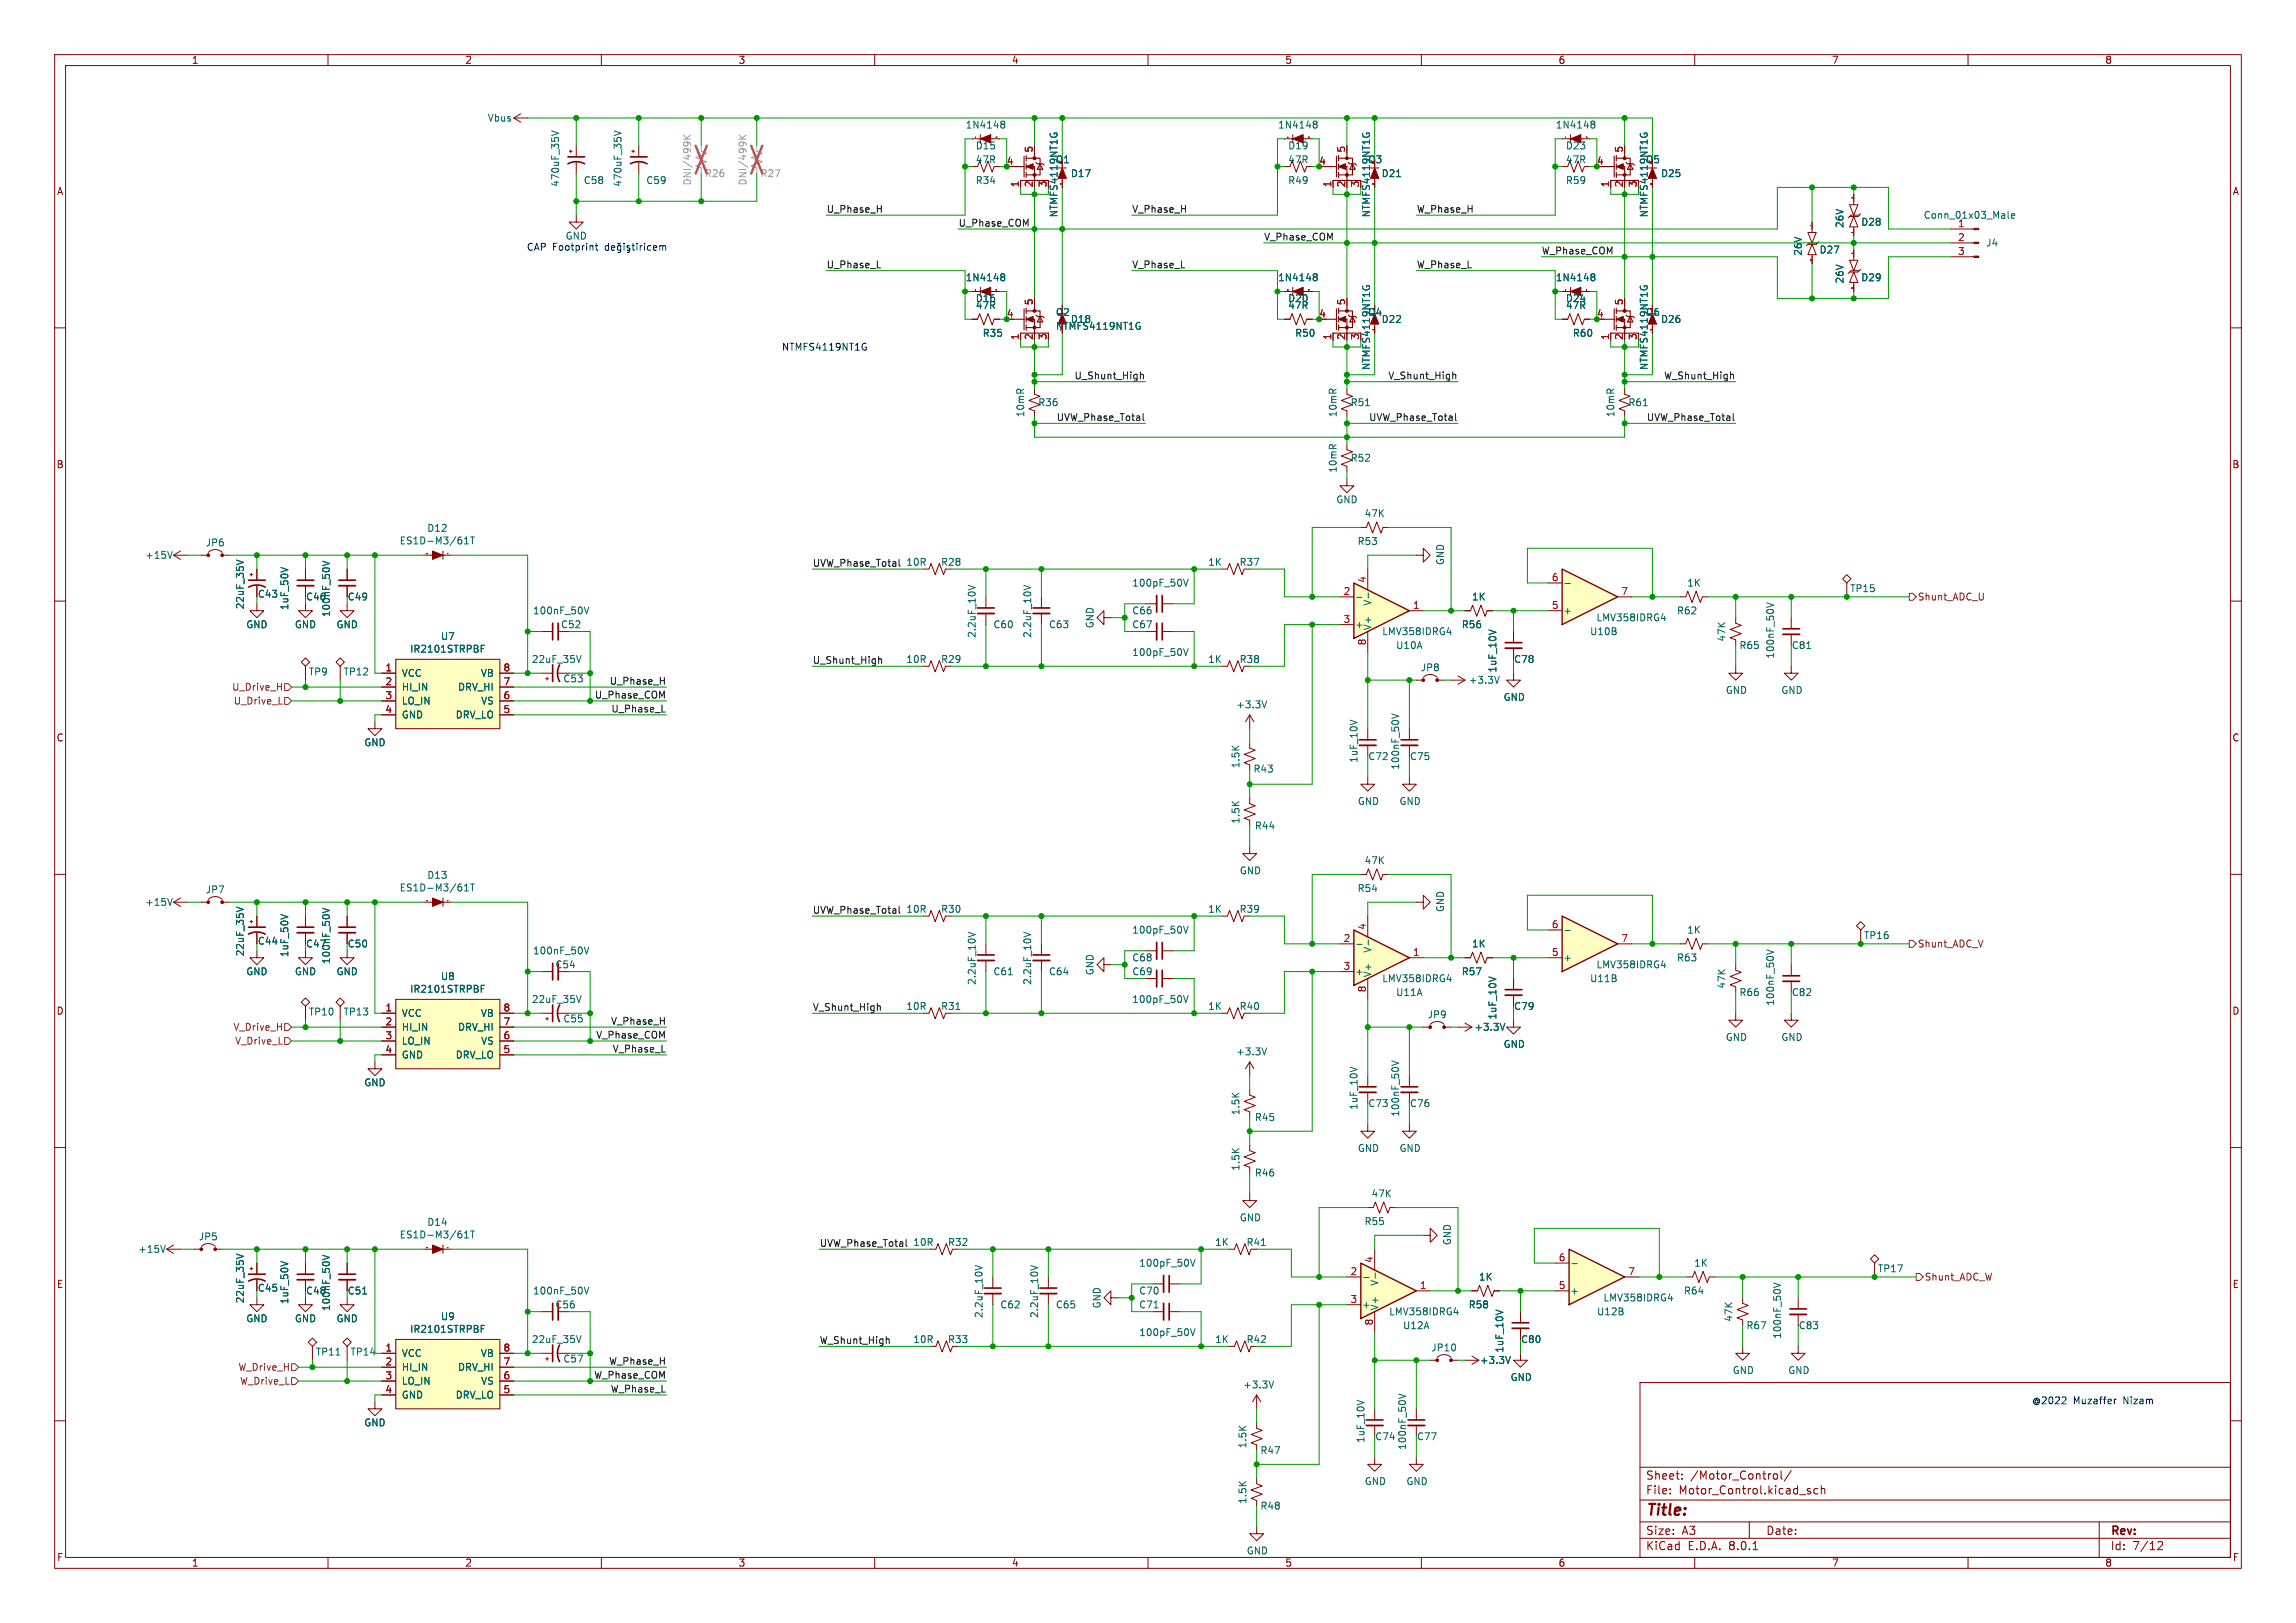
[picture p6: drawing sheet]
<svg xmlns="http://www.w3.org/2000/svg" width="420mm" height="297mm" viewBox="0 0 420 297" stroke-linecap="round" stroke-linejoin="round" font-family="sans-serif">
<defs><g id="words">
<text font-size="2.8" fill="#840000" x="301" y="277.9">Title:</text>
<g font-size="2.1" fill="#840000">
<text x="301" y="273.7">File:</text>
<text x="301" y="271">Sheet:</text>
<text x="307.1" y="273.7">Motor_Control.kicad_sch</text>
<text x="309.2" y="271">/Motor_Control/</text>
<text x="301" y="281.1">Size:</text>
<text x="307.6" y="281.1">A3</text>
<text x="323" y="281.1">Date:</text>
<text x="386" y="281.3">Rev:</text>
<text x="301" y="283.9">KiCad</text>
<text x="308.7" y="283.9">E.D.A.</text>
<text x="316.3" y="283.9">8.0.1</text>
<text x="386" y="283.9">Id:</text>
<text x="390.1" y="283.9">7/12</text>
</g>
<g font-size="1.8" fill="#840000">
<text x="35" y="11.9">1</text>
<text x="85" y="11.9">2</text>
<text x="135" y="11.9">3</text>
<text x="185" y="11.9">4</text>
<text x="235" y="11.9">5</text>
<text x="285" y="11.9">6</text>
<text x="335" y="11.9">7</text>
<text x="385" y="11.9">8</text>
<text x="10.3" y="35.9">A</text>
<text x="408.3" y="35.9">A</text>
<text x="10.3" y="85.9">B</text>
<text x="408.2" y="85.9">B</text>
<text x="10.3" y="135.9">C</text>
<text x="408.2" y="135.9">C</text>
<text x="10.3" y="185.9">D</text>
<text x="408.2" y="185.9">D</text>
<text x="10.3" y="235.9">E</text>
<text x="408.3" y="235.9">E</text>
<text x="10.3" y="285.9">F</text>
<text x="35" y="286.9">1</text>
<text x="85" y="286.9">2</text>
<text x="135" y="286.9">3</text>
<text x="185" y="286.9">4</text>
<text x="235" y="286.9">5</text>
<text x="285" y="286.9">6</text>
<text x="335" y="286.9">7</text>
<text x="385" y="286.9">8</text>
<text x="408.3" y="285.9">F</text>
</g>
<g font-size="1.8" fill="#006464">
<text x="89.1" y="22.5">Vbus</text>
<text x="176.5" y="23.7">1N4148</text>
<text x="233.7" y="23.7">1N4148</text>
<text x="284.5" y="23.7">1N4148</text>
<text x="178.4" y="27.5">D15</text>
<text x="235.5" y="27.5">D19</text>
<text x="286.3" y="27.5">D23</text>
<text x="102.5" y="34.3" transform="rotate(-90 102.5 34.3)">470uF_35V</text>
<text x="106.7" y="33.9">C58</text>
<text x="113.9" y="34.3" transform="rotate(-90 113.9 34.3)">470uF_35V</text>
<text x="118.1" y="33.9">C59</text>
<text x="178.4" y="33.9">R34</text>
<text x="178.4" y="30.1">47R</text>
<text x="195.8" y="32.6">D17</text>
<text x="235.5" y="33.9">R49</text>
<text x="235.5" y="30.1">47R</text>
<text x="252.6" y="32.6">D21</text>
<text x="286.3" y="33.9">R59</text>
<text x="286.3" y="30.1">47R</text>
<text x="303.7" y="32.6">D25</text>
<text x="337.4" y="41.8" transform="rotate(-90 337.4 41.8)">26V</text>
<text x="340.4" y="41.5">D28</text>
<text x="351.8" y="40.2">Conn_01x03_Male</text>
<text x="358.1" y="41.7">1</text>
<text x="329.8" y="46.9" transform="rotate(-90 329.8 46.9)">26V</text>
<text x="332.8" y="46.6">D27</text>
<text x="363.2" y="45.3">J4</text>
<text x="176.5" y="51.7">1N4148</text>
<text x="233.7" y="51.7">1N4148</text>
<text x="284.5" y="51.7">1N4148</text>
<text x="337.4" y="52" transform="rotate(-90 337.4 52)">26V</text>
<text x="340.4" y="51.7">D29</text>
<text x="178.4" y="56.7">47R</text>
<text x="178.4" y="55.5">D16</text>
<text x="193" y="58">Q2</text>
<text x="195.8" y="59.3">D18</text>
<text x="235.5" y="55.5">D20</text>
<text x="235.5" y="56.7">47R</text>
<text x="250.2" y="58">Q4</text>
<text x="252.6" y="59.3">D22</text>
<text x="286.3" y="55.5">D24</text>
<text x="286.3" y="56.7">47R</text>
<text x="303.7" y="59.3">D26</text>
<text x="179.7" y="61.8">R35</text>
<text x="193" y="60.6">NTMFS4119NT1G</text>
<text x="236.8" y="61.8">R50</text>
<text x="287.6" y="61.8">R60</text>
<text x="250.8" y="67.8" transform="rotate(-90 250.8 67.8)">NTMFS4119NT1G</text>
<text x="187.6" y="76.5" transform="rotate(-90 187.6 76.5)">10mR</text>
<text x="189.8" y="74.5">R36</text>
<text x="244.7" y="76.5" transform="rotate(-90 244.7 76.5)">10mR</text>
<text x="247" y="74.5">R51</text>
<text x="295.5" y="76.5" transform="rotate(-90 295.5 76.5)">10mR</text>
<text x="297.8" y="74.5">R61</text>
<text x="244.7" y="86.6" transform="rotate(-90 244.7 86.6)">10mR</text>
<text x="247" y="84.7">R52</text>
<text x="244.3" y="92.3">GND</text>
<text x="249.5" y="94.8">47K</text>
<text x="37.5" y="100.2">JP6</text>
<text x="73" y="99.8">ES1D-M3/61T</text>
<text x="78.1" y="97.5">D12</text>
<text x="248.2" y="99.9">R53</text>
<text x="26.5" y="102.5">+15V</text>
<text x="165.7" y="103.7">10R</text>
<text x="172" y="103.7">R28</text>
<text x="207" y="107.5">100pF_50V</text>
<text x="220.9" y="103.7">1K</text>
<text x="226.7" y="103.7">R37</text>
<text x="264.3" y="103.5" transform="rotate(-90 264.3 103.5)">GND</text>
<text x="308.5" y="107.5">1K</text>
<text x="44.8" y="111.6" transform="rotate(-90 44.8 111.6)">22uF_35V</text>
<text x="47.1" y="109.6">C43</text>
<text x="52.9" y="111.8" transform="rotate(-90 52.9 111.8)">1uF_50V</text>
<text x="55.9" y="110.1">C46</text>
<text x="60.6" y="113" transform="rotate(-90 60.6 113)">100nF_50V</text>
<text x="63.5" y="110.1">C49</text>
<text x="97.4" y="112.6">100nF_50V</text>
<text x="207" y="112.6">C66</text>
<text x="251.1" y="110.9" transform="rotate(-90 251.1 110.9)">V-</text>
<text x="269.2" y="110.1">1K</text>
<text x="285.9" y="112.6">+</text>
<text x="291.9" y="113.9">LMV358IDRG4</text>
<text x="306.7" y="112.6">R62</text>
<text x="338.3" y="108.6">TP15</text>
<text x="45" y="115.2">GND</text>
<text x="53.8" y="115.2">GND</text>
<text x="61.5" y="115.2">GND</text>
<text x="74.9" y="119.6">IR2101STRPBF</text>
<text x="80.5" y="117.3">U7</text>
<text x="102.5" y="115.2">C52</text>
<text x="178.7" y="116.8" transform="rotate(-90 178.7 116.8)">2.2uF_10V</text>
<text x="181.6" y="115.2">C60</text>
<text x="188.8" y="116.8" transform="rotate(-90 188.8 116.8)">2.2uF_10V</text>
<text x="191.8" y="115.2">C63</text>
<text x="200.3" y="115.1" transform="rotate(-90 200.3 115.1)">GND</text>
<text x="207" y="115.2">C67</text>
<text x="247.8" y="115.2">+</text>
<text x="251.1" y="115.4" transform="rotate(-90 251.1 115.4)">V+</text>
<text x="252.7" y="116.4">LMV358IDRG4</text>
<text x="255.3" y="119">U10A</text>
<text x="267.3" y="115.2">R56</text>
<text x="290.8" y="116.4">U10B</text>
<text x="315.8" y="117.5" transform="rotate(-90 315.8 117.5)">47K</text>
<text x="318.1" y="119">R65</text>
<text x="327.7" y="119">C81</text>
<text x="56.4" y="123.8">TP9</text>
<text x="62.7" y="123.8">TP12</text>
<text x="73.4" y="124.1">VCC</text>
<text x="87.9" y="124.1">VB</text>
<text x="97.2" y="121.5">22uF_35V</text>
<text x="103" y="125.1">C53</text>
<text x="165.7" y="121.5">10R</text>
<text x="172" y="121.5">R29</text>
<text x="207" y="120.2">100pF_50V</text>
<text x="220.9" y="121.5">1K</text>
<text x="226.7" y="121.5">R38</text>
<text x="259.8" y="123">JP8</text>
<text x="268.6" y="125.3">+3.3V</text>
<text x="273.9" y="123.2" transform="rotate(-90 273.9 123.2)">1uF_10V</text>
<text x="276.9" y="121.5">C78</text>
<text x="324.7" y="120.6" transform="rotate(-90 324.7 120.6)">100nF_50V</text>
<text x="73.4" y="126.6">HI_IN</text>
<text x="73.4" y="129.1">LO_IN</text>
<text x="73.4" y="131.7">GND</text>
<text x="83.3" y="131.7">DRV_LO</text>
<text x="83.7" y="126.6">DRV_HI</text>
<text x="87.9" y="129.1">VS</text>
<text x="226" y="129.8">+3.3V</text>
<text x="274.9" y="128.4">GND</text>
<text x="315.6" y="127.2">GND</text>
<text x="325.7" y="127.2">GND</text>
<text x="66.5" y="136.8">GND</text>
<text x="226.9" y="140.7" transform="rotate(-90 226.9 140.7)">1.5K</text>
<text x="229.2" y="141.6">R43</text>
<text x="248.5" y="139.7" transform="rotate(-90 248.5 139.7)">1uF_10V</text>
<text x="250.2" y="139.3">C72</text>
<text x="256.1" y="141" transform="rotate(-90 256.1 141)">100nF_50V</text>
<text x="257.8" y="139.3">C75</text>
<text x="248.3" y="147.5">GND</text>
<text x="255.9" y="147.5">GND</text>
<text x="226.9" y="150.8" transform="rotate(-90 226.9 150.8)">1.5K</text>
<text x="229.4" y="152">R44</text>
<text x="78.1" y="161">D13</text>
<text x="226.7" y="160.2">GND</text>
<text x="249.5" y="158.3">47K</text>
<text x="26.5" y="166">+15V</text>
<text x="37.5" y="163.7">JP7</text>
<text x="73" y="163.3">ES1D-M3/61T</text>
<text x="165.7" y="167.2">10R</text>
<text x="172" y="167.2">R30</text>
<text x="220.9" y="167.2">1K</text>
<text x="226.7" y="167.2">R39</text>
<text x="248.2" y="163.4">R54</text>
<text x="264.3" y="167" transform="rotate(-90 264.3 167)">GND</text>
<text x="47.1" y="173.1">C44</text>
<text x="55.9" y="173.6">C47</text>
<text x="63.5" y="173.6">C50</text>
<text x="207" y="171">100pF_50V</text>
<text x="269.2" y="173.6">1K</text>
<text x="308.5" y="171">1K</text>
<text x="340.9" y="172.1">TP16</text>
<text x="44.8" y="175.1" transform="rotate(-90 44.8 175.1)">22uF_35V</text>
<text x="45" y="178.7">GND</text>
<text x="52.9" y="175.3" transform="rotate(-90 52.9 175.3)">1uF_50V</text>
<text x="53.8" y="178.7">GND</text>
<text x="60.6" y="176.5" transform="rotate(-90 60.6 176.5)">100nF_50V</text>
<text x="61.5" y="178.7">GND</text>
<text x="80.5" y="179.6">U8</text>
<text x="97.4" y="174.9">100nF_50V</text>
<text x="101.5" y="177.4">C54</text>
<text x="181.6" y="178.7">C61</text>
<text x="191.8" y="178.7">C64</text>
<text x="200.3" y="178.6" transform="rotate(-90 200.3 178.6)">GND</text>
<text x="207" y="178.7">C69</text>
<text x="207" y="176.1">C68</text>
<text x="247.8" y="178.7">+</text>
<text x="251.1" y="178.9" transform="rotate(-90 251.1 178.9)">V+</text>
<text x="251.1" y="174.4" transform="rotate(-90 251.1 174.4)">V-</text>
<text x="252.7" y="179.9">LMV358IDRG4</text>
<text x="267.3" y="178.7">R57</text>
<text x="285.9" y="176.1">+</text>
<text x="290.8" y="179.9">U11B</text>
<text x="291.9" y="177.4">LMV358IDRG4</text>
<text x="306.7" y="176.1">R63</text>
<text x="74.9" y="181.9">IR2101STRPBF</text>
<text x="97.2" y="183.7">22uF_35V</text>
<text x="165.7" y="185">10R</text>
<text x="172" y="185">R31</text>
<text x="178.7" y="180.3" transform="rotate(-90 178.7 180.3)">2.2uF_10V</text>
<text x="188.8" y="180.3" transform="rotate(-90 188.8 180.3)">2.2uF_10V</text>
<text x="207" y="183.7">100pF_50V</text>
<text x="220.9" y="185">1K</text>
<text x="226.7" y="185">R40</text>
<text x="255.3" y="182.5">U11A</text>
<text x="276.9" y="185">C79</text>
<text x="315.8" y="181" transform="rotate(-90 315.8 181)">47K</text>
<text x="318.1" y="182.5">R66</text>
<text x="324.7" y="184.1" transform="rotate(-90 324.7 184.1)">100nF_50V</text>
<text x="327.7" y="182.5">C82</text>
<text x="56.4" y="186">TP10</text>
<text x="62.7" y="186">TP13</text>
<text x="73.4" y="186.3">VCC</text>
<text x="73.4" y="188.8">HI_IN</text>
<text x="73.4" y="191.4">LO_IN</text>
<text x="83.7" y="188.8">DRV_HI</text>
<text x="87.9" y="186.3">VB</text>
<text x="87.9" y="191.4">VS</text>
<text x="103" y="187.3">C55</text>
<text x="261.1" y="186.5">JP9</text>
<text x="269.6" y="188.8">+3.3V</text>
<text x="273.9" y="186.7" transform="rotate(-90 273.9 186.7)">1uF_10V</text>
<text x="274.9" y="191.9">GND</text>
<text x="315.6" y="190.7">GND</text>
<text x="325.7" y="190.7">GND</text>
<text x="73.4" y="193.9">GND</text>
<text x="83.3" y="193.9">DRV_LO</text>
<text x="226" y="193.3">+3.3V</text>
<text x="66.5" y="199">GND</text>
<text x="248.5" y="203.2" transform="rotate(-90 248.5 203.2)">1uF_10V</text>
<text x="250.2" y="202.8">C73</text>
<text x="257.8" y="202.8">C76</text>
<text x="226.9" y="204.2" transform="rotate(-90 226.9 204.2)">1.5K</text>
<text x="229.4" y="205.3">R45</text>
<text x="256.1" y="204.5" transform="rotate(-90 256.1 204.5)">100nF_50V</text>
<text x="226.9" y="214.3" transform="rotate(-90 226.9 214.3)">1.5K</text>
<text x="229.4" y="215.5">R46</text>
<text x="248.3" y="211">GND</text>
<text x="255.9" y="211">GND</text>
<text x="250.8" y="219.3">47K</text>
<text x="36.3" y="227.2">JP5</text>
<text x="73" y="226.8">ES1D-M3/61T</text>
<text x="78.1" y="224.5">D14</text>
<text x="226.7" y="223.7">GND</text>
<text x="249.5" y="224.4">R55</text>
<text x="265.6" y="228" transform="rotate(-90 265.6 228)">GND</text>
<text x="25.2" y="229.5">+15V</text>
<text x="167" y="228.2">10R</text>
<text x="173.3" y="228.2">R32</text>
<text x="208.3" y="232">100pF_50V</text>
<text x="222.2" y="228.2">1K</text>
<text x="227.9" y="228.2">R41</text>
<text x="309.8" y="232">1K</text>
<text x="343.4" y="233">TP17</text>
<text x="44.8" y="238.6" transform="rotate(-90 44.8 238.6)">22uF_35V</text>
<text x="47.1" y="236.6">C45</text>
<text x="52.9" y="238.8" transform="rotate(-90 52.9 238.8)">1uF_50V</text>
<text x="55.9" y="237.1">C48</text>
<text x="63.5" y="237.1">C51</text>
<text x="97.4" y="237.1">100nF_50V</text>
<text x="101.5" y="239.6">C56</text>
<text x="182.9" y="239.6">C62</text>
<text x="193" y="239.6">C65</text>
<text x="201.5" y="239.5" transform="rotate(-90 201.5 239.5)">GND</text>
<text x="208.3" y="237.1">C70</text>
<text x="208.3" y="239.6">C71</text>
<text x="249" y="239.6">+</text>
<text x="252.3" y="239.9" transform="rotate(-90 252.3 239.9)">V+</text>
<text x="252.3" y="235.4" transform="rotate(-90 252.3 235.4)">V-</text>
<text x="268.6" y="239.6">R58</text>
<text x="270.4" y="234.5">1K</text>
<text x="287.1" y="237.1">+</text>
<text x="293.2" y="238.4">LMV358IDRG4</text>
<text x="307.9" y="237.1">R64</text>
<text x="45" y="242.2">GND</text>
<text x="53.8" y="242.2">GND</text>
<text x="60.6" y="240" transform="rotate(-90 60.6 240)">100nF_50V</text>
<text x="61.5" y="242.2">GND</text>
<text x="74.9" y="244.1">IR2101STRPBF</text>
<text x="80.5" y="241.8">U9</text>
<text x="97.2" y="246">22uF_35V</text>
<text x="167" y="246">10R</text>
<text x="173.3" y="246">R33</text>
<text x="179.9" y="241.3" transform="rotate(-90 179.9 241.3)">2.2uF_10V</text>
<text x="190.1" y="241.3" transform="rotate(-90 190.1 241.3)">2.2uF_10V</text>
<text x="208.3" y="244.7">100pF_50V</text>
<text x="222.2" y="246">1K</text>
<text x="227.9" y="246">R42</text>
<text x="254" y="240.9">LMV358IDRG4</text>
<text x="256.6" y="243.4">U12A</text>
<text x="278.1" y="246">C80</text>
<text x="292" y="240.9">U12B</text>
<text x="317.1" y="242" transform="rotate(-90 317.1 242)">47K</text>
<text x="319.4" y="243.4">R67</text>
<text x="326" y="245.1" transform="rotate(-90 326 245.1)">100nF_50V</text>
<text x="328.9" y="243.4">C83</text>
<text x="57.7" y="248.3">TP11</text>
<text x="64" y="248.3">TP14</text>
<text x="73.4" y="248.5">VCC</text>
<text x="73.4" y="251.1">HI_IN</text>
<text x="83.7" y="251.1">DRV_HI</text>
<text x="87.9" y="248.5">VB</text>
<text x="103" y="249.5">C57</text>
<text x="261.7" y="247.5">JP10</text>
<text x="270.6" y="249.8">+3.3V</text>
<text x="275.2" y="247.6" transform="rotate(-90 275.2 247.6)">1uF_10V</text>
<text x="316.9" y="251.6">GND</text>
<text x="327" y="251.6">GND</text>
<text x="73.4" y="253.6">LO_IN</text>
<text x="73.4" y="256.1">GND</text>
<text x="83.3" y="256.1">DRV_LO</text>
<text x="87.9" y="253.6">VS</text>
<text x="227.3" y="254.3">+3.3V</text>
<text x="276.2" y="252.9">GND</text>
<text x="66.5" y="261.2">GND</text>
<text x="251.5" y="263.8">C74</text>
<text x="259.1" y="263.8">C77</text>
<text x="228.2" y="265.1" transform="rotate(-90 228.2 265.1)">1.5K</text>
<text x="230.5" y="266.3">R47</text>
<text x="249.8" y="264.2" transform="rotate(-90 249.8 264.2)">1uF_10V</text>
<text x="257.4" y="265.4" transform="rotate(-90 257.4 265.4)">100nF_50V</text>
<text x="228.2" y="275.3" transform="rotate(-90 228.2 275.3)">1.5K</text>
<text x="249.6" y="272">GND</text>
<text x="257.2" y="272">GND</text>
<text x="230.5" y="276.5">R48</text>
<text x="228" y="284.7">GND</text>
</g>
<g font-size="1.8" fill="#a90000">
<text x="189" y="28" transform="rotate(-90 189 28)">5</text>
<text x="246.1" y="28" transform="rotate(-90 246.1 28)">5</text>
<text x="296.9" y="28" transform="rotate(-90 296.9 28)">5</text>
<text x="184.1" y="30.2">4</text>
<text x="186.4" y="34.4" transform="rotate(-90 186.4 34.4)">1</text>
<text x="189" y="34.4" transform="rotate(-90 189 34.4)">2</text>
<text x="191.5" y="34.4" transform="rotate(-90 191.5 34.4)">3</text>
<text x="193" y="30.1">Q1</text>
<text x="241.2" y="30.2">4</text>
<text x="243.6" y="34.4" transform="rotate(-90 243.6 34.4)">1</text>
<text x="246.1" y="34.4" transform="rotate(-90 246.1 34.4)">2</text>
<text x="248.7" y="34.4" transform="rotate(-90 248.7 34.4)">3</text>
<text x="250.2" y="30.1">Q3</text>
<text x="292" y="30.2">4</text>
<text x="294.4" y="34.4" transform="rotate(-90 294.4 34.4)">1</text>
<text x="296.9" y="34.4" transform="rotate(-90 296.9 34.4)">2</text>
<text x="299.5" y="34.4" transform="rotate(-90 299.5 34.4)">3</text>
<text x="301" y="30.1">Q5</text>
<text x="193.6" y="39.9" transform="rotate(-90 193.6 39.9)">NTMFS4119NT1G</text>
<text x="250.8" y="39.9" transform="rotate(-90 250.8 39.9)">NTMFS4119NT1G</text>
<text x="301.6" y="39.9" transform="rotate(-90 301.6 39.9)">NTMFS4119NT1G</text>
<text x="358.1" y="44.2">2</text>
<text x="358.1" y="46.7">3</text>
<text x="184.1" y="58.2">4</text>
<text x="189" y="56" transform="rotate(-90 189 56)">5</text>
<text x="241.2" y="58.2">4</text>
<text x="246.1" y="56" transform="rotate(-90 246.1 56)">5</text>
<text x="292" y="58.2">4</text>
<text x="296.9" y="56" transform="rotate(-90 296.9 56)">5</text>
<text x="301" y="58">Q6</text>
<text x="186.4" y="62.3" transform="rotate(-90 186.4 62.3)">1</text>
<text x="189" y="62.3" transform="rotate(-90 189 62.3)">2</text>
<text x="191.5" y="62.3" transform="rotate(-90 191.5 62.3)">3</text>
<text x="243.6" y="62.3" transform="rotate(-90 243.6 62.3)">1</text>
<text x="246.1" y="62.3" transform="rotate(-90 246.1 62.3)">2</text>
<text x="248.7" y="62.3" transform="rotate(-90 248.7 62.3)">3</text>
<text x="294.4" y="62.3" transform="rotate(-90 294.4 62.3)">1</text>
<text x="296.9" y="62.3" transform="rotate(-90 296.9 62.3)">2</text>
<text x="299.5" y="62.3" transform="rotate(-90 299.5 62.3)">3</text>
<text x="301.6" y="67.8" transform="rotate(-90 301.6 67.8)">NTMFS4119NT1G</text>
<text x="249.9" y="106.8" transform="rotate(-90 249.9 106.8)">4</text>
<text x="283.8" y="106.4">6</text>
<text x="245.7" y="109">2</text>
<text x="258.4" y="111.5">1</text>
<text x="283.8" y="111.5">5</text>
<text x="296.5" y="109">7</text>
<text x="245.7" y="114">3</text>
<text x="249.9" y="118.2" transform="rotate(-90 249.9 118.2)">8</text>
<text x="70.4" y="122.9">1</text>
<text x="70.4" y="125.5">2</text>
<text x="92" y="125.5">7</text>
<text x="92" y="122.9">8</text>
<text x="70.4" y="128">3</text>
<text x="70.4" y="130.6">4</text>
<text x="92" y="130.6">5</text>
<text x="92" y="128">6</text>
<text x="245.7" y="172.5">2</text>
<text x="249.9" y="170.3" transform="rotate(-90 249.9 170.3)">4</text>
<text x="283.8" y="169.9">6</text>
<text x="296.5" y="172.5">7</text>
<text x="245.7" y="177.5">3</text>
<text x="258.4" y="175">1</text>
<text x="283.8" y="175">5</text>
<text x="70.4" y="185.2">1</text>
<text x="92" y="185.2">8</text>
<text x="249.9" y="181.7" transform="rotate(-90 249.9 181.7)">8</text>
<text x="70.4" y="187.7">2</text>
<text x="70.4" y="190.2">3</text>
<text x="92" y="190.2">6</text>
<text x="92" y="187.7">7</text>
<text x="70.4" y="192.8">4</text>
<text x="92" y="192.8">5</text>
<text x="246.9" y="233.4">2</text>
<text x="251.2" y="231.2" transform="rotate(-90 251.2 231.2)">4</text>
<text x="285" y="230.9">6</text>
<text x="297.7" y="233.4">7</text>
<text x="246.9" y="238.5">3</text>
<text x="259.6" y="236">1</text>
<text x="285" y="236">5</text>
<text x="251.2" y="242.6" transform="rotate(-90 251.2 242.6)">8</text>
<text x="70.4" y="247.4">1</text>
<text x="70.4" y="249.9">2</text>
<text x="92" y="249.9">7</text>
<text x="92" y="247.4">8</text>
<text x="70.4" y="252.5">3</text>
<text x="70.4" y="255">4</text>
<text x="92" y="255">5</text>
<text x="92" y="252.5">6</text>
</g>
<g font-size="1.8" fill="#989898">
<text x="126.6" y="34" transform="rotate(-90 126.6 34)">DNI/499K</text>
<text x="128.9" y="32.6">R26</text>
<text x="136.8" y="34" transform="rotate(-90 136.8 34)">DNI/499K</text>
<text x="139" y="32.6">R27</text>
</g>
<g font-size="1.8" fill="#0f0f0f">
<text x="151.1" y="39">U_Phase_H</text>
<text x="175.3" y="41.6">U_Phase_COM</text>
<text x="207" y="39">V_Phase_H</text>
<text x="259.1" y="39">W_Phase_H</text>
<text x="231.1" y="44.1">V_Phase_COM</text>
<text x="281.9" y="46.6">W_Phase_COM</text>
<text x="151.1" y="49.2">U_Phase_L</text>
<text x="207" y="49.2">V_Phase_L</text>
<text x="259.1" y="49.2">W_Phase_L</text>
<text x="196.5" y="69.5">U_Shunt_High</text>
<text x="253.9" y="69.5">V_Shunt_High</text>
<text x="304.3" y="69.5">W_Shunt_High</text>
<text x="193.2" y="77.1">UVW_Phase_Total</text>
<text x="250.4" y="77.1">UVW_Phase_Total</text>
<text x="301.2" y="77.1">UVW_Phase_Total</text>
<text x="148.6" y="103.8">UVW_Phase_Total</text>
<text x="111.4" y="125.4">U_Phase_H</text>
<text x="148.6" y="121.6">U_Shunt_High</text>
<text x="108.7" y="127.9">U_Phase_COM</text>
<text x="111.7" y="130.5">U_Phase_L</text>
<text x="148.6" y="167.3">UVW_Phase_Total</text>
<text x="148.6" y="185.1">V_Shunt_High</text>
<text x="109" y="190.2">V_Phase_COM</text>
<text x="111.7" y="187.6">V_Phase_H</text>
<text x="112" y="192.7">V_Phase_L</text>
<text x="149.9" y="228.3">UVW_Phase_Total</text>
<text x="111.3" y="249.8">W_Phase_H</text>
<text x="149.9" y="246">W_Shunt_High</text>
<text x="108.6" y="252.4">W_Phase_COM</text>
<text x="111.6" y="254.9">W_Phase_L</text>
</g>
<g font-size="1.8" fill="#0000c2">
<text x="96.3" y="46.1">CAP Footprint</text>
<text x="103.4" y="44">GND</text>
<text x="142.9" y="64.4">NTMFS4119NT1G</text>
<text x="371.6" y="257.1">@2022</text>
<text x="379.2" y="257.1">Muzaffer</text>
<text x="388.5" y="257.1">Nizam</text>
</g>
<g font-size="1.8" fill="#725600">
<text x="350.7" y="110.1">Shunt_ADC_U</text>
<text x="42.4" y="126.6">U_Drive_H</text>
<text x="42.7" y="129.1">U_Drive_L</text>
<text x="350.7" y="173.6">Shunt_ADC_V</text>
<text x="42.6" y="188.8">V_Drive_H</text>
<text x="42.9" y="191.4">V_Drive_L</text>
<text x="352" y="234.5">Shunt_ADC_W</text>
<text x="43.5" y="251.1">W_Drive_H</text>
<text x="43.8" y="253.6">W_Drive_L</text>
</g>
</g></defs>
<g fill="none" stroke="#840000" stroke-width=".18">
<path d="M10 10h400v277h-400zM12 12h396v273h-396zM60 10v2M110 10v2M160 10v2M210 10v2M260 10v2M310 10v2M360 10v2M10 60h2M408 60h2M243.8 61v1.2"/>
<path d="M10 110h2M408 110h2M10 160h2M408 160h2M10 210h2M408 210h2M170.2 228.6h1l.4-1 .7 2 .8-2 .8 2 .3-1M10 260h2M62.7 245.6l.8-.7 .8 .7-.8 .8zM63.5 246.4v2.5M170.2 246.4h1l.4-1 .7 2 .8-2 .8 2 .3-1M300 253h108v32h-108z"/>
<path d="M408 260h2M300 278.5h108M300 274.5h108M300 268.5h108M305.5 273.2v.2M305.5 272.5v.1M307.7 270.5v.2M307.7 269.8v.1M320 278.5v3M324.4 270l.3-.3 .3 .1 .2 .2v.4l-.2 .2-.3 .1-.3-.3M325.8 269.2v1.3l.2 .2M327.7 269.1l-1.3 1.9"/>
<path d="M330.7 272.8l.3 .1 .2 .2v.2l-.5 .1M330.7 272.5h.5M332.5 272.5l-.4-.1-.3 .3v.4l.1 .2h.6M333.2 272.5l.2-.1 .3 .1 .1 .9M333.2 271.9v1.5M384 278.5v6.5M60 285v2M110 285v2M160 285v2M210 285v2M260 285v2M300 281.5h108"/>
<path d="M310 285v2M320.7 283.6h.8M360 285v2M394.7 282.2l.6-.1 .2 .1 .1 .3-.9 1.1h.9"/>
</g>
<path d="M242.6 58.4h1.9M244.5 56.5v3.8M244.9 56.9h2.5v3h-2.5M244.9 58.4h1.5v2.6M244.9 56.4v1M244.9 57.9v1M244.9 59.4v1.1M246.4 55.9v1M246.6 57.7l.3 .2h1l.3 .3M247.4 57.9l.5 1h-1zM243.8 61h5.1" fill="none" stroke="#840000" stroke-width=".2"/>
<g fill="#840000" stroke="#840000" stroke-width=".2">
<path d="M244.9 58.4l1.2-.5v1z"/>
<circle cx="246.4" cy="59.9" r=".25"/>
<circle cx="246.4" cy="56.9" r=".25"/>
</g>
<path d="M249.3 52.3l-.1 .3M250 52.5v-.2h.4l.1 .3" fill="none" stroke="#006464" stroke-width=".18"/>
<path d="M285.7 167.6l10.2 5.1-10.2 5.1z" fill="#ffffc2"/>
<path d="M285.7 167.6l10.2 5.1-10.2 5.1z" fill="none" stroke="#840000" stroke-width=".25"/>
<g fill="none" stroke="#840000" stroke-width=".18">
<path d="M186.7 33v1.3M194.3 32.6v1.7M234.9 30.5h1.1l.3-1 .8 2 .8-2 .7 2 .4-1h1M234.9 25.4h1.6M236.5 24.6v1.6M238.4 25.4h1.6M243.8 33v1.3M251.5 32.6v1.7M285.7 30.5h1.1l.3-1 .8 2 .8-2 .7 2 .4-1h1M285.7 25.4h1.6M287.3 24.6v1.6M289.2 25.4h1.6"/>
<path d="M294.6 33v1.3M302.3 32.6v1.7M338.3 37.5h1.6l-.8 1.9zM339.1 39.6l.8 1.9h-1.6zM339.1 35.6v1.9M340.1 39.4h-1.5l-.5 .5M340.4 39.1l-.5 .5h-1.6M234.9 58.4h1.1l.3-1 .8 2 .8-2 .7 2 .4-1h1M234.9 53.3h1.6M236.5 52.6v1.5M238.4 53.3h1.6M251.5 55.9v1.3"/>
<path d="M251.5 59.3v1.7M285.7 53.3h1.6M287.3 52.6v1.5M289.2 53.3h1.6M302.3 55.9v1.3M302.3 59.3v1.7M330.7 42.5h1.5l-.7 2zM331.5 44.7l.7 1.9h-1.5zM331.5 40.6v1.9M331.5 46.6v1.7M332.5 44.5h-1.5l-.5 .5M332.7 44.2l-.5 .5h-1.5"/>
<path d="M338.3 47.6h1.6l-.8 1.9zM339.1 49.8l.8 1.9h-1.6zM339.1 41.5v1.7M339.1 45.7v1.9M339.1 51.7v1.6M340.1 49.5h-1.5l-.5 .5M340.4 49.3l-.5 .5h-1.6M356.9 47h4.2M356.9 44.5h4.2M356.9 41.9h4.2M189.2 71.1v1l1 .4-2 .8 2 .7-2 .8 1 .4v1M246.4 71.1v1l1 .4-2 .8 2 .7-2 .8 1 .4v1"/>
<path d="M246.4 87.6v1.3h1.2l-1.2 1.3-1.3-1.3h1.3M246.4 81.3v1l1 .4-2 .7 2 .8-2 .8 1 .3v1.1M168.9 104.1h1l.4-1 .8 2.1 .7-2.1 .8 2.1 .4-1.1M180.3 109.2v2.1M180.3 112.3v2M223.5 104.1h1l.4-1 .8 2.1 .7-2.1 .8 2.1 .4-1.1M317.5 113v1l1 .4-2 .8 2 .8-2 .7 1 .4v1M327.7 113v2.1M327.7 116.1v2M337.8 105.2l.8 .7-.8 .8-.7-.8zM337.8 106.7v2.5M36.8 165.1h1.3"/>
<path d="M38.1 164.6a1.8 1.8 0 0 1 2.5 0M40.6 165.1h1.3M45.7 168.7h.5M46 168.4v.5M47 174v1.3h1.3l-1.3 1.2-1.3-1.2h1.3M47 167.6v2.1M47 170.7v2M55.9 174v1.3h1.2l-1.2 1.2-1.3-1.2h1.3M55.9 167.6v2.1M55.9 170.7v2M190.5 172.7v2.1M190.5 175.8v2"/>
<path d="M283.2 175.3h2.5M283.2 170.2h2.5M295.9 172.7h2.5M168.9 185.4h1l.4-1 .8 2 .7-2 .8 2 .4-1M30.5 228.6h2.5M30.5 228.6l1.2 .8M31.7 227.8l-1.2 .8M35.6 228.6h1.2M36.8 228.1a1.8 1.8 0 0 1 2.6 0M39.4 228.6h1.2M45.7 232.2h.5M46 231.9v.5"/>
<path d="M47 237.5v1.3h1.3l-1.3 1.2-1.3-1.2h1.3M47 231.1v2.1M47 234.2v2M55.9 237.5v1.3h1.2l-1.2 1.2-1.3-1.2h1.3M55.9 231.1v2.1M55.9 234.2v2M181.6 233.7v2M181.6 236.7v2.1M191.8 233.7v2M191.8 236.7v2.1M56.4 245.6l.7-.7 .8 .7-.8 .8zM57.1 246.4v2.5"/>
<path d="M68.6 256.5v1.3h1.2l-1.2 1.3-1.3-1.3h1.3M229.9 255.3l-.8 1.2M229.9 255.3v2.5M229.9 255.3l.7 1.2M251.5 257.8v2M259.1 257.8v2M229.9 260.3v1.1l1 .3-2 .8 2 .8-2 .7 1 .4v1M229.9 270.5v1l1 .4-2 .8 2 .7-2 .8 1 .4v1M229.9 279.4v1.3h1.2l-1.2 1.2-1.3-1.2h1.3M251.5 266.7v1.3h1.2l-1.2 1.2-1.3-1.2h1.3M251.5 260.9v2M259.1 266.7v1.3h1.2l-1.2 1.2-1.3-1.2h1.3"/>
<path d="M259.1 260.9v2"/>
</g>
<g fill="none" stroke="#006464" stroke-width=".18">
<path d="M192.2 24.4l-.1 .3M192.8 24.6v-.3h.4l.2 .4M240.3 22.2h.4l.2 .1v.2l-.2 .2M240.3 22.7h.2M240.5 22.7h.2M240.5 22.7l-.2 .1M240.7 22.7l.2 .3v.3l-.2 .1h-.4M249.3 24.4l-.1 .3M250 24.6v-.3h.4l.1 .4M255.5 32.3h.7M291.1 22.7h.2M291.1 22.2h.4l.2 .1v.2l-.2 .2"/>
<path d="M291.3 22.7h.2M291.3 22.7l-.2 .1M291.5 22.7l.2 .3v.3l-.2 .1h-.4M300.1 24.4l-.1 .3M300.8 24.6v-.3h.4l.1 .4M367.3 38.7v1.1l.2 .1M367.9 39.5l.6-.1v-.2l-.4-.1-.2 .2 .1 .6h.5M240.3 50.6l.2 .1M240.3 50.2l.4-.1 .2 .1v.2l-.2 .3M240.5 50.7h.2M240.5 50.7h-.2M240.7 50.7l.2 .2v.4l-.2 .1-.4-.1"/>
<path d="M291.1 50.2l.4-.1 .2 .1v.2l-.2 .3M291.1 50.6l.2 .1M291.3 50.7h.2M291.3 50.7h-.2M291.5 50.7l.2 .2v.4l-.2 .1-.4-.1M249.8 74.2h.7M177.1 107.1l1.3 .4-1.3 .5M323.2 110.3l1.2 .4-1.2 .5M330.5 118.7h.7M43.3 166l1.2 .4M51.4 167.3l1.2 .5M187.3 170.6l1.2 .4-1.2 .5"/>
<path d="M286.3 170.3h.9M303.9 176.7h.8M304.5 176.3v.8M174.9 184.7h.7M30.2 227.9l-.4 1.3M43.3 229.5l1.2 .4M51.4 230.8l1.2 .5M178.4 231.6l1.2 .4-1.2 .4M188.5 231.6l1.3 .4-1.3 .4M61.5 248h.7M233 252.7l-.5 1.3M248.2 256.2l1.3 .5"/>
<path d="M255.8 255.1l1.3 .4-1.3 .4"/>
</g>
<g fill="#840000" stroke="#840000" stroke-width=".18">
<path d="M287.3 25.4l1.9-.8v1.6z"/>
<path d="M302.3 30.7l.7 1.9h-1.5z"/>
<path d="M302.3 57.4l.7 1.9h-1.5z"/>
<path d="M194.3 30.7l.8 1.9h-1.6z"/>
<path d="M251.5 57.4l.7 1.9h-1.5z"/>
<path d="M236.5 53.3l1.9-.7v1.5z"/>
<path d="M287.3 53.3l1.9-.7v1.5z"/>
<path d="M236.5 25.4l1.9-.8v1.6z"/>
<path d="M251.5 30.7l.7 1.9h-1.5z"/>
<path d="M361.1 46.9h.8v.2h-.8z"/>
<path d="M361.1 44.3h.8v.3h-.8z"/>
<path d="M361.1 41.8h.8v.2h-.8z"/>
<circle cx="38.1" cy="165.1" r=".25"/>
<circle cx="40.6" cy="165.1" r=".25"/>
<circle cx="36.8" cy="228.6" r=".25"/>
<circle cx="39.4" cy="228.6" r=".25"/>
</g>
<g fill="none" stroke="#840000" stroke-width=".3">
<path d="M178.8 111.3h3.1M326.1 115.1h3.1M45.5 170.9a3.2 3.2 0 0 1 3 0M45.5 169.7h3M54.4 169.7h3M189 174.8h3M45.5 234.4a3.2 3.2 0 0 1 3 0M45.5 233.2h3M54.4 233.2h3M180.1 235.7h3M190.2 235.7h3.1M249.9 259.8h3.1"/>
<path d="M257.6 259.8h3"/>
</g>
<path d="M178.8 112.3h3.1M326.1 116.1h3.1M54.4 170.7h3M189 175.8h3M54.4 234.2h3M180.1 236.7h3M190.2 236.7h3.1M249.9 260.9h3.1M257.6 260.9h3" fill="none" stroke="#840000" stroke-width=".33"/>
<g fill="none" stroke="#a90000" stroke-width=".18">
<path d="M235.6 25.1h.1M239.4 25.1h.1M286.4 25.1h.1M290.2 25.1h.1M338.8 36.2h.1M235.6 53.1h.1M235.6 53v.1M239.4 53.1h.1M286.4 53v.1M290.2 53.1h.1M331.2 41.3h.1M331.2 47.6h.1"/>
<path d="M338.8 46.4h.1M338.8 52.7h.1M338.8 42.5h.1M338.8 42.5v.1M338.8 46.3v.1"/>
</g>
<g fill="none" stroke="#840000" stroke-width=".2">
<path d="M185.4 30.5h1.9M186.7 33h5.1M187.3 28.6v3.8M187.7 29h2.5v3h-2.5M187.7 30.5h1.5v2.5M187.7 28.4v1.1M187.7 30v1M187.7 31.5v1M189.2 27.9v1.1M189.5 29.7l.2 .3h1.1l.2 .2M190.2 30l.6 1h-1.1zM242.6 30.5h1.9"/>
<path d="M243.8 33h5.1M244.5 28.6v3.8M244.9 29h2.5v3h-2.5M244.9 30.5h1.5v2.5M244.9 28.4v1.1M244.9 30v1M244.9 31.5v1M246.4 27.9v1.1M246.6 29.7l.3 .3h1l.3 .2M247.4 30l.5 1h-1zM293.4 30.5h1.9M294.6 33h5.1"/>
<path d="M295.3 28.6v3.8M295.7 29h2.5v3h-2.5M295.7 30.5h1.5v2.5M295.7 28.4v1.1M295.7 30v1M295.7 31.5v1M297.2 27.9v1.1M297.4 29.7l.3 .3h1l.3 .2M298.2 30l.5 1h-1z"/>
</g>
<g fill="#840000" stroke="#840000" stroke-width=".2">
<path d="M295.7 30.5l1.2-.5v1z"/>
<path d="M187.7 30.5l1.3-.5v1z"/>
<path d="M244.9 30.5l1.2-.5v1z"/>
<circle cx="297.2" cy="32" r=".25"/>
<circle cx="297.2" cy="29" r=".25"/>
<circle cx="189.2" cy="32" r=".25"/>
<circle cx="189.2" cy="29" r=".25"/>
<circle cx="246.4" cy="32" r=".25"/>
<circle cx="246.4" cy="29" r=".25"/>
</g>
<path d="M72.4 182.9h19v12.7h-19z" fill="#ffffc2"/>
<g fill="none" stroke="#840000" stroke-width=".18">
<path d="M177.8 58.4h1l.4-1 .8 2 .7-2 .8 2 .4-1h1M177.8 53.3h1.5M179.3 52.6v1.5M181.2 53.3h1.7M99.1 115.6h2M209.5 110.5h2.1M212.6 110.5h2M168.9 121.9h1l.4-1 .8 2 .7-2 .8 2 .4-1M68.6 194.3v1.3h1.2l-1.2 1.3-1.3-1.3h1.3M69.8 185.4h2.6M69.8 188h2.6M69.8 190.5h2.6"/>
<path d="M69.8 193h2.6M72.4 182.9h19v12.7h-19zM91.4 185.4h2.6M91.4 188h2.6M91.4 190.5h2.6M91.4 193h2.6"/>
</g>
<path d="M183.2 50.6l.1 .1M183.2 50.2l.3-.1 .2 .1 .1 .2-.3 .3M183.3 50.7h.2M183.3 50.7h-.1M183.5 50.7l.3 .2-.1 .4-.2 .1-.3-.1M106.9 111.1l.4 1.2 .4-1.2M216.5 106l.4 1.3 .4-1.3M88 180.9h.4M88 180.3h.6" fill="none" stroke="#006464" stroke-width=".18"/>
<path d="M102.1 114v3.1M211.6 109v3" fill="none" stroke="#840000" stroke-width=".33"/>
<path d="M101.1 114v3.1M212.6 109v3" fill="none" stroke="#840000" stroke-width=".3"/>
<path d="M179.3 53.3l1.9-.7v1.5z" fill="#840000" stroke="#840000" stroke-width=".18"/>
<path d="M178.4 53.1h.1M178.4 53v.1M182.2 53.1h.1M182.2 53v.1M182.3 53.1h-.1" fill="none" stroke="#a90000" stroke-width=".18"/>
<path d="M72.4 120.7h19v12.7h-19z" fill="#ffffc2"/>
<g fill="none" stroke="#840000" stroke-width=".18">
<path d="M77.5 101.6h1.6M81 101.6h1.5M81 100.8v1.6M69.8 123.2h2.6M69.8 125.7h2.6M69.8 128.3h2.6M69.8 130.8h2.6M72.4 120.7h19v12.7h-19zM91.4 123.2h2.6M91.4 125.7h2.6M91.4 128.3h2.6M91.4 130.8h2.6"/>
<path d="M99.1 123.2h2M99.8 124.2h.5M100.1 124v.5M102.1 123.2h2M77.5 165.1h1.6M81 164.3v1.6M81 165.1h1.5M99.1 177.8h2M77.5 228.6h1.6M81 227.8v1.6M81 228.6h1.5"/>
</g>
<g fill="none" stroke="#006464" stroke-width=".18">
<path d="M85 99.5h.7M85 98.6l.3-.3v1.2M86.1 98.3h.7M86.4 98.3v1.2M88 118.7h.4M88 118.1h.6M106.3 120l-.4 1.2M85 162.1l.3-.3v1.2M85 163h.7M86.1 161.8h.7M86.4 161.8v1.2M106.9 173.3l.4 1.3 .4-1.3"/>
<path d="M85 225.6l.3-.3v1.2M85 226.5h.7M86.1 225.3h.7M86.4 225.3v1.2"/>
</g>
<g fill="#840000" stroke="#840000" stroke-width=".18">
<path d="M79.1 100.8l1.9 .8-1.9 .8z"/>
<path d="M79.1 164.3l1.9 .8-1.9 .8z"/>
<path d="M79.1 227.8l1.9 .8-1.9 .8z"/>
</g>
<path d="M78.1 101.3h.1M81.9 101.3h.1M78.1 164.8h.1M81.9 164.8h.1M78.1 228.3h.1M81.9 228.3h.1" fill="none" stroke="#a90000" stroke-width=".18"/>
<path d="M101.1 121.7v3M102.4 121.7a3.2 3.2 0 0 0 0 3M101.1 176.3v3" fill="none" stroke="#840000" stroke-width=".3"/>
<path d="M102.1 176.3v3" fill="none" stroke="#840000" stroke-width=".33"/>
<path d="M72.4 245.1h19v12.7h-19z" fill="#ffffc2"/>
<g fill="none" stroke="#840000" stroke-width=".18">
<path d="M194.3 55.9v1.3M186.7 61v1.2M297.2 71.1v1l1 .4-2 .8 2 .7-2 .8 1 .4v1M307.3 109.2h1.1l.3-1 .8 2 .8-2 .7 2 .4-1h1M69.8 247.6h2.6M69.8 250.2h2.6M69.8 252.7h2.6M69.8 255.3h2.6M72.4 245.1h19v12.7h-19zM91.4 247.6h2.6M91.4 250.2h2.6M91.4 252.7h2.6"/>
<path d="M91.4 255.3h2.6"/>
</g>
<path d="M208.2 59l.3 .1M208.3 59.7h.3v.4l-.4 .2M300.6 74.2h.7M88 243.1h.4M88 242.5h.6" fill="none" stroke="#006464" stroke-width=".18"/>
<path d="M194.3 57.4l.8 1.9h-1.6z" fill="#840000" stroke="#840000" stroke-width=".18"/>
<path d="M185.4 58.4h1.9M187.3 56.5v3.8M187.7 56.9h2.5v3h-2.5M187.7 58.4h1.5v2.6M187.7 56.4v1M187.7 57.9v1M187.7 59.4v1.1M189.2 55.9v1M189.5 57.7l.2 .2h1.1l.2 .3M190.2 57.9l.6 1h-1.1zM186.7 61h5.1" fill="none" stroke="#840000" stroke-width=".2"/>
<g fill="#840000" stroke="#840000" stroke-width=".2">
<path d="M187.7 58.4l1.3-.5v1z"/>
<circle cx="189.2" cy="59.9" r=".25"/>
<circle cx="189.2" cy="56.9" r=".25"/>
</g>
<path d="M285.7 104.1l10.2 5.1-10.2 5.1z" fill="#ffffc2"/>
<path d="M285.7 104.1l10.2 5.1-10.2 5.1z" fill="none" stroke="#840000" stroke-width=".25"/>
<g fill="none" stroke="#840000" stroke-width=".18">
<path d="M285.7 58.4h1.1l.3-1 .8 2 .8-2 .7 2 .4-1h1M294.6 61v1.2M190.5 109.2v2.1M190.5 112.3v2M201.9 113v-1.2l-1.2 1.2 1.2 1.3v-1.3h1.3M209.5 115.6h2.1M212.6 115.6h2M268 111.8h1l.4-1.1 .7 2.1 .8-2.1 .8 2.1 .3-1h1M283.2 111.8h2.5M283.2 106.7h2.5M295.9 109.2h2.5M327.7 121.9v1.3h1.2l-1.2 1.3-1.3-1.3h1.3"/>
<path d="M180.3 172.7v2.1M180.3 175.8v2M99.1 185.4h2M99.8 186.4h.5M100.1 186.2v.5M102.1 185.4h2M63.5 237.5v1.3h1.3l-1.3 1.2-1.3-1.2h1.3M63.5 231.1v2.1M63.5 234.2v2M99.1 240h2M99.1 247.6h2M99.8 248.7h.5"/>
<path d="M100.1 248.4v.5M102.1 247.6h2"/>
</g>
<g fill="none" stroke="#006464" stroke-width=".18">
<path d="M300.1 52.3l-.1 .3M300.8 52.5v-.2h.4l.1 .3M187.3 107.1l1.2 .4-1.2 .5M216.5 118.7l.4 1.3 .4-1.3M286.3 106.8h.9M303.9 113.2h.8M304.5 112.8v.8M177.1 170.6l1.3 .4-1.3 .5M184.4 178.4h.8M106.3 182.2l-.4 1.3M59 229.7l1.3 .4-1.3 .4M66.3 236.8h.8"/>
<path d="M106.9 235.5l.4 1.3 .4-1.3M106.3 244.4l-.4 1.3"/>
</g>
<path d="M189 112.3h3M211.6 114v3.1M178.8 175.8h3.1M62 234.2h3M102.1 238.5v3.1" fill="none" stroke="#840000" stroke-width=".33"/>
<path d="M189 111.3h3M212.6 114v3.1M178.8 174.8h3.1M101.1 183.9v3M102.4 183.9a3.2 3.2 0 0 0 0 3M62 233.2h3M101.1 238.5v3.1M101.1 246.1v3.1M102.4 246.1a3.2 3.2 0 0 0 0 3.1" fill="none" stroke="#840000" stroke-width=".3"/>
<path d="M293.4 58.4h1.9M295.3 56.5v3.8M295.7 56.9h2.5v3h-2.5M295.7 58.4h1.5v2.6M295.7 56.4v1M295.7 57.9v1M295.7 59.4v1.1M297.2 55.9v1M297.4 57.7l.3 .2h1l.3 .3M298.2 57.9l.5 1h-1zM294.6 61h5.1" fill="none" stroke="#840000" stroke-width=".2"/>
<g fill="#840000" stroke="#840000" stroke-width=".2">
<path d="M295.7 58.4l1.2-.5v1z"/>
<circle cx="297.2" cy="59.9" r=".25"/>
<circle cx="297.2" cy="56.9" r=".25"/>
</g>
<path d="M247.6 106.7l10.2 5.1-10.2 5z" fill="#ffffc2"/>
<path d="M247.6 106.7l10.2 5.1-10.2 5z" fill="none" stroke="#840000" stroke-width=".25"/>
<g fill="none" stroke="#840000" stroke-width=".18">
<path d="M248.9 96.5h1l.4-1 .8 2 .7-2 .8 2 .4-1h1M245.1 109.2h2.5M245.1 114.3h2.5M250.2 104.1v3.9M250.2 115.6v3.8M257.8 111.8h2.5M259.1 101.6h1.2v-1.3l1.3 1.3-1.3 1.3v-1.3M268 175.3h1l.4-1.1 .7 2.1 .8-2.1 .8 2.1 .3-1h1M276.9 179.1v2M228.6 199.4v1l1 .4-2 .7 2 .8-2 .8 1 .4v1M228.6 194.3l-.8 1.3M228.6 194.3v2.6"/>
<path d="M228.6 194.3l.8 1.3M250.2 196.9v2M250.2 199.9v2M257.8 196.9v2M257.8 199.9v2M260.3 188h1.3M261.6 187.5a1.8 1.8 0 0 1 2.6 0M264.2 188h1.2M266.7 188h2.5M268 187.2l1.2 .8M269.2 188l-1.2 .7M276.9 186.7v1.3h1.2l-1.2 1.2-1.3-1.2h1.3"/>
<path d="M276.9 182.1v2.1M250.2 205.7v1.3h1.3l-1.3 1.3-1.3-1.3h1.3M257.8 205.7v1.3h1.3l-1.3 1.3-1.3-1.3h1.3"/>
</g>
<path d="M248.2 109.3h.9M250.3 108.5v.9M264.7 115.7h.8M265.3 115.3v.8M272.4 178.8l1.2 .4M231.7 191.8l-.4 1.2M247 195.3l1.2 .4M254.6 194.1l1.2 .5-1.2 .4M275.3 187.3l-.5 1.2" fill="none" stroke="#006464" stroke-width=".18"/>
<g fill="#840000" stroke="#840000" stroke-width=".18">
<circle cx="261.6" cy="188" r=".25"/>
<circle cx="264.2" cy="188" r=".25"/>
</g>
<path d="M248.7 199.9h3M256.3 199.9h3M275.3 182.1h3.1" fill="none" stroke="#840000" stroke-width=".33"/>
<path d="M248.7 198.9h3M256.3 198.9h3M275.3 181.1h3.1" fill="none" stroke="#840000" stroke-width=".3"/>
<path d="M247.6 170.2l10.2 5.1-10.2 5z" fill="#ffffc2"/>
<path d="M247.6 170.2l10.2 5.1-10.2 5z" fill="none" stroke="#840000" stroke-width=".25"/>
<g fill="none" stroke="#840000" stroke-width=".18">
<path d="M276.9 115.6v2M276.9 118.6v2.1M223.5 121.9h1l.4-1 .8 2 .7-2 .8 2 .4-1M228.6 135.9v1l1 .4-2 .7 2 .8-2 .8 1 .4v1M228.6 130.8v2.6M228.6 130.8l-.8 1.3M228.6 130.8l.8 1.3M250.2 133.4v2M250.2 136.4v2M257.8 133.4v2M257.8 136.4v2M259.1 124.5h1.2"/>
<path d="M260.3 124a1.8 1.8 0 0 1 2.6 0M262.9 124.5h1.3M265.4 124.5h2.6M266.7 123.7l1.3 .8M268 124.5l-1.3 .7M276.9 123.2v1.3h1.2l-1.2 1.2-1.3-1.2h1.3M317.5 121.9v1.3h1.3l-1.3 1.3-1.3-1.3h1.3M228.6 154.9v1.3h1.3l-1.3 1.3-1.3-1.3h1.3M228.6 146.1v1l1 .3-2 .8 2 .8-2 .7 1 .4v1M250.2 142.2v1.3h1.3l-1.3 1.3-1.3-1.3h1.3M257.8 142.2v1.3h1.3l-1.3 1.3-1.3-1.3h1.3M201.9 176.5v-1.2l-1.2 1.2 1.2 1.3v-1.3h1.3"/>
<path d="M209.5 179.1h2.1M209.5 174h2.1M212.6 179.1h2M212.6 174h2M223.5 167.6h1l.4-1 .8 2.1 .7-2.1 .8 2.1 .4-1.1M245.1 172.7h2.5M245.1 177.8h2.5M248.9 160h1l.4-1 .8 2 .7-2 .8 2 .4-1h1M250.2 167.6v3.9M250.2 179.1v3.8M257.8 175.3h2.5M259.1 165.1h1.2v-1.3l1.3 1.3-1.3 1.3v-1.3"/>
<path d="M307.3 172.7h1.1l.3-1 .8 2 .8-2 .7 2 .4-1h1M317.5 176.5v1l1 .4-2 .8 2 .8-2 .7 1 .4v1M327.7 176.5v2.1M327.7 179.6v2M339.6 169.4l.8-.7 .7 .7-.7 .8zM340.4 170.2v2.5M223.5 185.4h1l.4-1 .8 2 .7-2 .8 2 .4-1M317.5 185.4v1.3h1.3l-1.3 1.3-1.3-1.3h1.3M327.7 185.4v1.3h1.2l-1.2 1.3-1.3-1.3h1.3M228.6 209.6v1l1 .3-2 .8 2 .8-2 .7 1 .4v1M228.6 218.4v1.3h1.3l-1.3 1.3-1.3-1.3h1.3M203.2 237.5v-1.3l-1.3 1.3 1.3 1.3v-1.3h1.3"/>
<path d="M210.8 234.9h2.1M213.9 234.9h2M224.8 228.6h1l.4-1 .7 2 .8-2 .8 2 .4-1M210.8 240h2.1M213.9 240h2M224.8 246.4h1l.4-1 .7 2 .8-2 .8 2 .4-1"/>
</g>
<g fill="none" stroke="#006464" stroke-width=".18">
<path d="M272.4 115.3l1.2 .4M231.7 128.3l-.4 1.2M247 131.8l1.2 .4M254.6 130.6l1.2 .5-1.2 .4M274.2 123.8l-.4 1.2M216.5 169.5l.4 1.3 .4-1.3M248.2 172.8h.9M250.3 172v.9M264.7 179.2h.8M265.3 178.8v.8M323.2 173.8l1.2 .4-1.2 .5M216.5 182.2l.4 1.3 .4-1.3"/>
<path d="M211.1 239.3h.7M217.8 230.4l.4 1.3 .4-1.3M230.7 227.9h.8M217.8 243.1l.4 1.3 .4-1.3"/>
</g>
<g fill="#840000" stroke="#840000" stroke-width=".18">
<circle cx="260.3" cy="124.5" r=".25"/>
<circle cx="262.9" cy="124.5" r=".25"/>
</g>
<path d="M275.3 118.6h3.1M248.7 136.4h3M256.3 136.4h3M211.6 172.5v3M211.6 177.5v3.1M326.1 179.6h3.1M212.9 233.4v3.1M212.9 238.5v3.1" fill="none" stroke="#840000" stroke-width=".33"/>
<path d="M275.3 117.6h3.1M248.7 135.4h3M256.3 135.4h3M212.6 172.5v3M212.6 177.5v3.1M326.1 178.6h3.1M213.9 233.4v3.1M213.9 238.5v3.1" fill="none" stroke="#840000" stroke-width=".3"/>
<path d="M248.9 231.1l10.2 5.1-10.2 5.1z" fill="#ffffc2"/>
<path d="M248.9 231.1l10.2 5.1-10.2 5.1z" fill="none" stroke="#840000" stroke-width=".25"/>
<g fill="none" stroke="#840000" stroke-width=".18">
<path d="M168.9 167.6h1l.4-1 .8 2.1 .7-2.1 .8 2.1 .4-1.1M246.4 233.7h2.5M246.4 238.8h2.5M250.2 221h1l.4-1 .7 2 .8-2 .8 2 .4-1h1M251.5 228.6v3.8M259.1 236.2h2.5M260.3 226.1h1.3v-1.3l1.3 1.3-1.3 1.2v-1.2M269.2 236.2h1.1l.3-1 .8 2 .8-2 .7 2 .4-1h1M251.5 240v3.8M261.6 248.9h1.3M262.9 248.4a1.8 1.8 0 0 1 2.5 0M265.4 248.9h1.3"/>
<path d="M268 248.9h2.5M269.2 248.2l1.3 .7M270.5 248.9l-1.3 .8M278.1 247.6v1.3h1.3l-1.3 1.3-1.2-1.3h1.2M278.1 240v2.1M278.1 243.1v2"/>
</g>
<path d="M249.4 233.8h1M251.6 232.9v1M266.6 239.8v.8M273.6 239.7l1.3 .5M266 240.2h.8M276.3 248.2l-.4 1.3" fill="none" stroke="#006464" stroke-width=".18"/>
<g fill="#840000" stroke="#840000" stroke-width=".18">
<circle cx="262.9" cy="248.9" r=".25"/>
<circle cx="265.4" cy="248.9" r=".25"/>
</g>
<path d="M276.6 243.1h3.1" fill="none" stroke="#840000" stroke-width=".33"/>
<path d="M276.6 242.1h3.1" fill="none" stroke="#840000" stroke-width=".3"/>
<path d="M287 228.6l10.2 5.1-10.2 5.1z" fill="#ffffc2"/>
<path d="M287 228.6l10.2 5.1-10.2 5.1z" fill="none" stroke="#840000" stroke-width=".25"/>
<g fill="none" stroke="#840000" stroke-width=".18">
<path d="M94 21.6l1.2 .8M94 21.6h2.5M95.2 20.8l-1.2 .8M104.1 27.7h.5M104.4 27.4v.5M105.4 39.4v1.2h1.3l-1.3 1.3-1.3-1.3h1.3M105.4 26.7v2M105.4 29.7v2.1M115.6 27.7h.5M115.8 27.4v.5M116.8 26.7v2M116.8 29.7v2.1"/>
<path d="M177.8 30.5h1l.4-1 .8 2 .7-2 .8 2 .4-1h1M177.8 25.4h1.5M179.3 24.6v1.6M181.2 25.4h1.7M186.7 33v1.3M194.3 33v1.3M243.8 33v1.3M251.5 33v1.3M294.6 33v1.3M302.3 33v1.3M339.1 35.6v1.2M177.8 58.4h1"/>
<path d="M177.8 53.3h1.3M181.6 53.3h1.3M181.9 58.4h1M194.3 55.9v1.3M234.9 58.4h1.1M234.9 53.3h1.3M238.8 53.3h1.2M239 58.4h1M251.5 55.9v1.3M251.5 59.7v1.3M285.7 58.4h1.1M285.7 53.3h1.3"/>
<path d="M289.6 53.3h1.2M289.8 58.4h1M302.3 55.9v1.3M302.3 59.7v1.3M331.5 40.6v1.3M331.5 47v1.3M339.1 41.9v1.3M339.1 45.7v1.3M339.1 52.1v1.2M186.7 61v1.2M243.8 61v1.2M294.6 61v1.2"/>
<path d="M31.7 101.6h2.6M31.7 101.6l1.3 .8M33 100.8l-1.3 .8M36.8 101.6h1.3M38.1 101.1a1.8 1.8 0 0 1 2.5 0M40.6 101.6h1.3M45.7 105.2h.5M46 104.9v.5M47 110.5v1.3h1.3l-1.3 1.2-1.3-1.2h1.3M47 104.1v2.1M47 107.2v2M55.9 110.5v1.3h1.2l-1.2 1.2-1.3-1.2h1.3"/>
<path d="M55.9 104.1v2.1M55.9 107.2v2M63.5 110.5v1.3h1.3l-1.3 1.2-1.3-1.2h1.3M63.5 104.1v2.1M63.5 107.2v2M268 111.8h1M272 111.8h1M276.9 115.6v2M276.9 118.6v2.1M55.9 120.4l.7 .8-.7 .7-.8-.7zM55.9 121.9v2.6M61.5 121.2l.7-.8 .8 .8-.8 .7z"/>
<path d="M62.2 121.9v2.6M68.6 132.1v1.3h1.2l-1.2 1.2-1.3-1.2h1.3M69.8 123.2h2.6M69.8 125.7h2.6M69.8 128.3h2.6M69.8 130.8h2.6M91.4 123.2h2.6M91.4 125.7h2.6M91.4 128.3h2.6M91.4 130.8h2.6M31.7 165.1l1.3 .8M31.7 165.1h2.6"/>
<path d="M33 164.3l-1.3 .8M47 167.6v2.1M47 170.7v2M55.9 167.6v2.1M55.9 170.7v2M63.5 174v1.3h1.3l-1.3 1.2-1.3-1.2h1.3M63.5 167.6v2.1M63.5 170.7v2M268 175.3h1M272 175.3h1M276.9 179.1v2M55.1 183.4l.8-.8 .7 .8-.7 .8z"/>
<path d="M55.9 184.2v2.5M61.5 183.4l.7-.8 .8 .8-.8 .8zM62.2 184.2v2.5M69.8 185.4h2.6M69.8 188h2.6M69.8 190.5h2.6M69.8 193h2.6M91.4 185.4h2.6M91.4 188h2.6M91.4 190.5h2.6M91.4 193h2.6M276.9 182.1v2.1"/>
<path d="M47 231.1v2.1M47 234.2v2M55.9 231.1v2.1M55.9 234.2v2M63.5 231.1v2.1M63.5 234.2v2M269.2 236.2h1.1M273.3 236.2h1M284.5 236.2h2.5M284.5 231.1h2.5M297.2 233.7h2.5M308.6 233.7h1l.4-1 .8 2 .7-2 .8 2 .4-1h1"/>
<path d="M318.8 237.5v1l1 .4-2 .7 2 .8-2 .8 1 .4v1M328.9 237.5v2M342.9 229.6l.8 .8-.8 .7-.8-.7zM342.9 231.1v2.6M69.8 247.6h2.6M69.8 250.2h2.6M69.8 252.7h2.6M69.8 255.3h2.6M91.4 247.6h2.6M91.4 250.2h2.6M91.4 252.7h2.6M91.4 255.3h2.6"/>
<path d="M278.1 240v2.1M278.1 243.1v2M318.8 246.4v1.2h1.2l-1.2 1.3-1.3-1.3h1.3M328.9 246.4v1.2h1.3l-1.3 1.3-1.2-1.3h1.2M328.9 240.5v2.1"/>
</g>
<g fill="none" stroke="#006464" stroke-width=".18">
<path d="M100.9 24l1.3 .4-1.3 .4M112.3 24l1.3 .4-1.3 .4M183.2 22.7h.1M183.2 22.2h.3l.2 .1 .1 .2-.3 .2M183.3 22.7h.2M183.3 22.7l-.1 .1M183.5 22.7l.3 .3-.1 .3-.2 .1h-.3M192.2 24.4l-.1 .3M192.8 24.6v-.3h.4l.2 .4M249.3 24.4l-.1 .3M250 24.6v-.3h.4l.1 .4M255.5 32.3h.7"/>
<path d="M300.1 24.4l-.1 .3M300.8 24.6v-.3h.4l.1 .4M183.2 50.2l.3-.1 .2 .1 .1 .2-.3 .3M183.2 50.6l.1 .1M183.3 50.7h.2M183.3 50.7h-.1M183.5 50.7l.3 .2-.1 .4-.2 .1-.3-.1M208.2 59l.3 .1M208.3 59.7h.3v.4l-.4 .2M240.3 50.2l.4-.1 .2 .1v.2l-.2 .3M240.3 50.6l.2 .1M240.5 50.7h.2"/>
<path d="M240.5 50.7h-.2M240.7 50.7l.2 .2v.4l-.2 .1-.4-.1M249.3 52.3l-.1 .3M250 52.5v-.2h.4l.1 .3M291.1 50.6l.2 .1M291.1 50.2l.4-.1 .2 .1v.2l-.2 .3M291.3 50.7h.2M291.3 50.7h-.2M291.5 50.7l.2 .2v.4l-.2 .1-.4-.1M300.1 52.3l-.1 .3M300.8 52.5v-.2h.4l.1 .3M31.5 100.9l-.4 1.3"/>
<path d="M43.3 102.5l1.2 .4M51.4 103.8l1.2 .5M59 102.7l1.3 .4-1.3 .4M88 118.7h.4M88 118.1h.6M272.4 115.3l1.2 .4M31.5 164.4l-.4 1.3M43.3 166l1.2 .4M51.4 167.3l1.2 .5M59 166.2l1.3 .4-1.3 .4M272.4 178.8l1.2 .4M88 180.9h.4"/>
<path d="M88 180.3h.6M275.3 187.3l-.5 1.2M43.3 229.5l1.2 .4M51.4 230.8l1.2 .5M59 229.7l1.3 .4-1.3 .4M66.3 236.8h.8M273.6 239.7l1.3 .5M287.5 231.2h1M305.2 237.6h.7M305.8 237.2v.9M324.4 234.8l1.3 .4-1.3 .4M88 243.1h.4"/>
<path d="M88 242.5h.6M276.3 248.2l-.4 1.3"/>
</g>
<path d="M54.4 107.2h3M62 107.2h3M62 170.7h3M327.4 240.5h3.1" fill="none" stroke="#840000" stroke-width=".33"/>
<path d="M103.9 30a3.2 3.2 0 0 1 3 0M103.9 28.7h3M115.3 30a3.2 3.2 0 0 1 3.1 0M115.3 28.7h3.1M45.5 107.4a3.2 3.2 0 0 1 3 0M45.5 106.2h3M54.4 106.2h3M62 106.2h3M62 169.7h3M327.4 239.5h3.1" fill="none" stroke="#840000" stroke-width=".3"/>
<g fill="#840000" stroke="#840000" stroke-width=".18">
<path d="M179.3 25.4l1.9-.8v1.6z"/>
<circle cx="38.1" cy="101.6" r=".25"/>
<circle cx="40.6" cy="101.6" r=".25"/>
</g>
<path d="M128.3 26.7v1l1 .4-2 .7 2 .8-2 .8 1 .3v1.1M138.4 26.7v1l1 .4-2 .7 2 .8-2 .8 1 .3v1.1" fill="none" stroke="#a1a1a1" stroke-width=".18"/>
<path d="M125 25.5h1.3M125 24.7l.8 .8M126.3 24.7l-.7 .6M135.2 25.5h1.3M135.2 24.7l.7 .8M136.5 24.7l-.8 .6" fill="none" stroke="#989898" stroke-width=".18"/>
<path d="M127.3 26.7l2 5.1M129.3 26.7l-2 5.1M137.4 26.7l2 5.1M139.4 26.7l-2 5.1" fill="none" stroke="#e75356" stroke-width=".46"/>
<g fill="none" stroke="#a90000" stroke-width=".18">
<path d="M178.4 25.1h.1M182.2 25.1h.1M182.3 25.1h-.1M182.3 25.1h.1M338.8 36.2h.1M178.4 53.1h.1M178.4 53v.1M182.2 53.1h.1M182.2 53h.1M182.3 53.1h-.1M235.6 53.1h.1M235.6 53v.1"/>
<path d="M239.4 53.1h.1M239.4 53h.1M286.4 53v.1M290.2 53.1h.1M290.2 53v.1M331.2 41.3h.1M331.2 47.6h.1M338.8 46.4h.1M338.8 52.7h.1M338.8 42.5h.1M338.8 42.5v.1M338.8 46.3v.1"/>
</g>
<path d="M349.2 108.6h.7l.6 .6-.6 .7h-.7zM51.1 128.8h.6M52.1 125.1h.6l.6 .6-.6 .7h-.6zM52.1 127.6h.6l.6 .7-.6 .6h-.6zM349.2 172.1h.7l.6 .6-.6 .7h-.7zM52.1 187.3h.6l.6 .7-.6 .6h-.6zM52.1 189.9h.6l.6 .6-.6 .6h-.6zM350.5 233h.7l.6 .7-.6 .6h-.7zM53.3 252.1h.7l.6 .6-.6 .7h-.7zM53.3 249.6h.7l.6 .6-.6 .6h-.7z" fill="none" stroke="#725600" stroke-width=".18"/>
<g fill="none" stroke="#0f0f0f" stroke-width=".18">
<path d="M160.5 38.2h.7M161.2 37.6v1.3M160.5 49h.6M208.6 68.1v1.2M208.6 68.6l.2-.1 .3 .1v.7M209.1 75.7v1.1l.2 .2M265.8 68.6l.1-.1 .3 .1 .1 .7M266.2 75.7v1.1l.2 .2M316.6 68.6h.4l.1 .7M317 75.7v1.1l.2 .2M164.5 102.4v1l.2 .2M120.8 124.6h.7"/>
<path d="M121.1 130.3h.6M121.5 123.9v1.3M160.7 120.1v1.3M160.7 120.7l.2-.1h.3l.1 .8M164.5 165.9v1l.2 .2M160.5 184.2l.2-.1h.3v.8M165.7 226.8v1.1l.2 .2M162.2 245.1h.4l.1 .8"/>
</g>
<g fill="none" stroke="#0000c2" stroke-width=".18">
<path d="M108.9 44.9h.5M109.1 44.5v1.1l.3 .2M111.3 45l-.4-.1-.2 .3 .1 .5h.5M111.3 44.5v1.3M111.9 45.4l.6-.1-.1-.3-.4-.1-.1 .2v.6h.5M113 44.5l.2 .1 .3-.1M113.5 45l-.3-.1-.3 .3 .2 .5h.4M113.5 44.9v1.1l-.2 .2h-.3M114.1 44.5v.1M114.1 44.9v.9M114.9 45.9l.2 .1v.2h-.3M115.2 45l-.3-.1-.2 .2 .1 .2 .4 .1v.3h-.5"/>
<path d="M115.6 44.9h.5M115.8 44.5v1.1l.3 .2M116.5 44.5v.1M116.5 44.9v.9M117.1 44.9v.9M117.5 44.9l-.4 .3M117.9 44.5v.1M117.9 44.9v.9M119 45l-.3-.1-.3 .3 .2 .5h.4M119.5 45.4l.6-.1v-.3l-.4-.1-.2 .2 .1 .6h.5M120.7 45.1l.3-.2 .2 .2M120.7 44.9v.9"/>
<path d="M121.2 45.1l.2-.2 .3 .1 .1 .8M121.2 45.1v.7M158.1 62.8l.3 .1M158.2 63.5h.3v.5l-.4 .1M377.8 255.7l.1 .2v.3l-.8 .7h.8M386.8 256v.9M387.1 256l-.3 .3"/>
</g>
<g fill="none" stroke="#009600" stroke-width=".18">
<path d="M96.5 21.6h205.8v7.6M105.4 21.6v5.1M105.4 31.8v7.6M116.8 21.6v5.1M116.8 31.8v5M128.3 21.6v5.1M128.3 31.8v5M138.4 31.8v5h-33M138.4 21.6v5.1M176.5 30.5h1.3M177.8 25.4h-1.3v14h-25.4M182.9 25.4h1.2v5.1h-1.2"/>
<path d="M186.7 34.3v1.3h5.1M189.2 21.6v5.1M189.2 34.3v20.3M194.3 21.6v7.6M194.3 34.3v21.6M233.7 30.5h1.2M234.9 25.4h-1.2v14h-26.7M240 25.4h1.3v5.1h-1.3M243.8 34.3v1.3h5.1M246.4 21.6v5.1M246.4 34.3v20.3M251.5 21.6v7.6"/>
<path d="M251.5 34.3v21.6M284.5 30.5h1.2M285.7 25.4h-1.2v14h-25.4M290.8 25.4h1.3v5.1h-1.3M294.6 34.3v1.3h5.1M297.2 21.6v5.1M297.2 34.3v20.3M302.3 34.3v21.6M331.5 34.3v6.3M339.1 34.3v1.3M151.1 49.5h25.4v8.9h1.3M175.3 41.9h149.8v-7.6h20.3v7.6h11.5"/>
<path d="M176.5 53.3h1.3M182.9 53.3h1.2v5.1h-1.2M207 49.5h26.7v8.9h1.2M231.1 44.5h125.8M233.7 53.3h1.2M240 53.3h1.3v5.1h-1.3M259.1 49.5h25.4v8.9h1.2M281.9 47h43.2v7.6h20.3v-7.6h11.5M284.5 53.3h1.2M290.8 53.3h1.3v5.1h-1.3M331.5 48.3v6.3M339.1 43.2v2.5"/>
<path d="M339.1 53.3v1.3M186.7 62.2v1.3h5.1v-1.3M189.2 77.5h20.3M189.2 69.9h20.3M189.2 76.2v3.8h108v-3.8M189.2 62.2v8.9M194.3 61v7.6h-5.1M243.8 62.2v1.3h5.1M246.4 62.2v8.9M246.4 76.2v5.1M246.4 77.5h20.3M246.4 69.9h20.3"/>
<path d="M251.5 61v7.6h-5.1M294.6 62.2v1.3h5.1M297.2 77.5h20.3M297.2 69.9h20.3M297.2 62.2v8.9M302.3 61v7.6h-5.1M246.4 86.4v1.2M248.9 96.5h-8.9v12.7M254 96.5h11.4v15.3M34.3 101.6h2.5M41.9 101.6h35.6M47 101.6v2.5"/>
<path d="M47 109.2v1.3M55.9 101.6v2.5M63.5 101.6v2.5M68.6 101.6v21.6h1.2M82.5 101.6h14v21.6M96.5 115.6h2.6M104.1 115.6h3.8v12.7M148.6 104.1h20.3M174 104.1h49.5M180.3 104.1v5.1M180.3 114.3v7.6M190.5 104.1v5.1"/>
<path d="M190.5 114.3v7.6M203.2 113h2.5M209.5 110.5h-3.8v5.1h3.8M214.6 115.6h3.8v6.3M218.4 104.1v6.4h-3.8M228.6 104.1h6.3v5.1h10.2M240 114.3v29.2h-11.4M245.1 114.3h-10.2v7.6h-6.3M250.2 119.4v14M259.1 101.6h-8.9v2.5M260.3 111.8h7.7M273 111.8h10.2"/>
<path d="M276.9 111.8v3.8M283.2 106.7h-3.8v-6.4h22.9v8.9M298.4 109.2h8.9M312.4 109.2h36.8M317.5 109.2v3.8M317.5 118.1v3.8M327.7 109.2v3.8M327.7 118.1v3.8M53.3 128.3h16.5M53.3 125.7h16.5M55.9 124.5v1.2M62.2 124.5v3.8"/>
<path d="M69.8 130.8h-1.2v1.3M94 128.3h27.9M94 125.7h27.9M94 130.8h27.9M94 123.2h5.1M104.1 123.2h3.8M148.6 121.9h20.3M174 121.9h49.5M228.6 133.4v2.5M250.2 138.4v3.8M250.2 124.5h8.9M257.8 124.5v8.9"/>
<path d="M257.8 138.4v3.8M264.2 124.5h1.2M276.9 120.7v2.5M228.6 141v5.1M228.6 151.1v3.8M34.3 165.1h2.5M41.9 165.1h35.6M47 165.1v2.5M47 172.7v1.3M55.9 165.1v2.5M63.5 165.1v2.5M68.6 165.1v20.3h1.2"/>
<path d="M82.5 165.1h14v20.3M96.5 177.8h2.6M104.1 177.8h3.8v12.7M148.6 167.6h20.3M174 167.6h49.5M180.3 167.6v5.1M180.3 177.8v7.6M190.5 167.6v5.1M190.5 177.8v7.6M203.2 176.5h2.5M209.5 174h-3.8v5.1h3.8M214.6 179.1h3.8v6.3"/>
<path d="M218.4 167.6v6.4h-3.8M228.6 167.6h6.3v5.1h10.2M240 177.8v29.2h-11.4M245.1 177.8h-10.2v7.6h-6.3M248.9 160h-8.9v12.7M254 160h11.4v15.3M259.1 165.1h-8.9v2.5M260.3 175.3h7.7M273 175.3h10.2M276.9 175.3v3.8M283.2 170.2h-3.8v-6.4h22.9v8.9M298.4 172.7h8.9"/>
<path d="M312.4 172.7h36.8M317.5 172.7v3.8M327.7 172.7v3.8M53.3 188h16.5M53.3 190.5h16.5M55.9 186.7v1.3M62.2 186.7v3.8M69.8 193h-1.2v1.3M94 188h27.9M94 185.4h5.1M94 193h27.9M94 190.5h27.9"/>
<path d="M104.1 185.4h3.8M148.6 185.4h20.3M174 185.4h49.5M228.6 196.9v2.5M250.2 182.9v14M250.2 188h10.1M257.8 188v8.9M265.4 188h1.3M276.9 184.2v2.5M317.5 181.6v3.8M327.7 181.6v3.8M228.6 204.5v5.1"/>
<path d="M228.6 214.6v3.8M250.2 201.9v3.8M257.8 201.9v3.8M33 228.6h2.6M40.6 228.6h36.9M47 228.6v2.5M47 236.2v1.3M55.9 228.6v2.5M63.5 228.6v2.5M68.6 228.6v19h1.2M82.5 228.6h14v19M149.9 228.6h20.3"/>
<path d="M175.3 228.6h49.5M181.6 228.6v5.1M181.6 238.8v7.6M191.8 228.6v5.1M191.8 238.8v7.6M204.5 237.5h2.5M210.8 234.9h-3.8v5.1h3.8M219.7 228.6v6.3h-3.8M229.9 228.6h6.3v5.1h10.2M241.3 238.8v29.2h-11.4M246.4 238.8h-10.2v7.6h-6.3M250.2 221h-8.9v12.7"/>
<path d="M255.3 221h11.4v15.2M260.3 226.1h-8.8v2.5M261.6 236.2h7.6M274.3 236.2h10.2M278.1 236.2v3.8M284.5 231.1h-3.8v-6.3h22.8v8.9M299.7 233.7h8.9M313.7 233.7h36.8M318.8 233.7v3.8M328.9 233.7v3.8M54.6 252.7h15.2M54.6 250.2h15.2"/>
<path d="M57.1 248.9v1.3M63.5 248.9v3.8M69.8 255.3h-1.2v1.2M94 247.6h5.1M94 252.7h27.9M94 250.2h27.9M94 255.3h27.9M96.5 240h2.6M104.1 240h3.8v12.7M104.1 247.6h3.8M149.9 246.4h20.3M175.3 246.4h49.5"/>
<path d="M215.9 240h3.8v6.4M229.9 257.8v2.5M251.5 243.8v14M251.5 248.9h10.1M259.1 248.9v8.9M266.7 248.9h1.3M278.1 245.1v2.5M318.8 242.6v3.8M328.9 242.6v3.8M229.9 265.4v5.1M229.9 275.6v3.8M251.5 262.9v3.8"/>
<path d="M259.1 262.9v3.8"/>
</g>
<g fill="#009600" stroke="#009600" stroke-width=".18">
<circle cx="181.6" cy="246.4" r=".46"/>
<circle cx="181.6" cy="228.6" r=".46"/>
<circle cx="96.5" cy="247.6" r=".46"/>
<circle cx="107.9" cy="185.4" r=".46"/>
<circle cx="107.9" cy="190.5" r=".46"/>
<circle cx="180.3" cy="185.4" r=".46"/>
<circle cx="180.3" cy="167.6" r=".46"/>
<circle cx="191.8" cy="246.4" r=".46"/>
<circle cx="228.6" cy="207" r=".46"/>
<circle cx="207" cy="237.5" r=".46"/>
<circle cx="219.7" cy="246.4" r=".46"/>
<circle cx="191.8" cy="228.6" r=".46"/>
<circle cx="190.5" cy="185.4" r=".46"/>
<circle cx="205.7" cy="176.5" r=".46"/>
<circle cx="190.5" cy="167.6" r=".46"/>
<circle cx="228.6" cy="143.5" r=".46"/>
<circle cx="240" cy="177.8" r=".46"/>
<circle cx="218.4" cy="167.6" r=".46"/>
<circle cx="218.4" cy="185.4" r=".46"/>
<circle cx="240" cy="172.7" r=".46"/>
<circle cx="96.5" cy="185.4" r=".46"/>
<circle cx="68.6" cy="165.1" r=".46"/>
<circle cx="63.5" cy="165.1" r=".46"/>
<circle cx="62.2" cy="190.5" r=".46"/>
<circle cx="107.9" cy="252.7" r=".46"/>
<circle cx="96.5" cy="240" r=".46"/>
<circle cx="96.5" cy="177.8" r=".46"/>
<circle cx="107.9" cy="247.6" r=".46"/>
<circle cx="68.6" cy="228.6" r=".46"/>
<circle cx="47" cy="228.6" r=".46"/>
<circle cx="57.1" cy="250.2" r=".46"/>
<circle cx="63.5" cy="252.7" r=".46"/>
<circle cx="63.5" cy="228.6" r=".46"/>
<circle cx="55.9" cy="228.6" r=".46"/>
<circle cx="251.5" cy="248.9" r=".46"/>
<circle cx="229.9" cy="268" r=".46"/>
<circle cx="297.2" cy="77.5" r=".46"/>
<circle cx="292.1" cy="58.4" r=".46"/>
<circle cx="297.2" cy="68.6" r=".46"/>
<circle cx="297.2" cy="63.5" r=".46"/>
<circle cx="246.4" cy="77.5" r=".46"/>
<circle cx="284.5" cy="53.3" r=".46"/>
<circle cx="246.4" cy="63.5" r=".46"/>
<circle cx="246.4" cy="68.6" r=".46"/>
<circle cx="246.4" cy="69.9" r=".46"/>
<circle cx="251.5" cy="44.5" r=".46"/>
<circle cx="246.4" cy="44.5" r=".46"/>
<circle cx="233.7" cy="53.3" r=".46"/>
<circle cx="233.7" cy="30.5" r=".46"/>
<circle cx="241.3" cy="58.4" r=".46"/>
<circle cx="331.5" cy="34.3" r=".46"/>
<circle cx="331.5" cy="54.6" r=".46"/>
<circle cx="339.1" cy="34.3" r=".46"/>
<circle cx="339.1" cy="54.6" r=".46"/>
<circle cx="339.1" cy="44.5" r=".46"/>
<circle cx="297.2" cy="69.9" r=".46"/>
<circle cx="189.2" cy="41.9" r=".46"/>
<circle cx="189.2" cy="35.6" r=".46"/>
<circle cx="184.1" cy="30.5" r=".46"/>
<circle cx="194.3" cy="21.6" r=".46"/>
<circle cx="189.2" cy="21.6" r=".46"/>
<circle cx="194.3" cy="41.9" r=".46"/>
<circle cx="241.3" cy="30.5" r=".46"/>
<circle cx="251.5" cy="21.6" r=".46"/>
<circle cx="302.3" cy="47" r=".46"/>
<circle cx="297.2" cy="21.6" r=".46"/>
<circle cx="297.2" cy="35.6" r=".46"/>
<circle cx="292.1" cy="30.5" r=".46"/>
<circle cx="284.5" cy="30.5" r=".46"/>
<circle cx="297.2" cy="47" r=".46"/>
<circle cx="246.4" cy="35.6" r=".46"/>
<circle cx="246.4" cy="21.6" r=".46"/>
<circle cx="189.2" cy="63.5" r=".46"/>
<circle cx="184.1" cy="58.4" r=".46"/>
<circle cx="189.2" cy="69.9" r=".46"/>
<circle cx="189.2" cy="77.5" r=".46"/>
<circle cx="189.2" cy="68.6" r=".46"/>
<circle cx="337.8" cy="109.2" r=".46"/>
<circle cx="327.7" cy="109.2" r=".46"/>
<circle cx="302.3" cy="109.2" r=".46"/>
<circle cx="276.9" cy="111.8" r=".46"/>
<circle cx="317.5" cy="109.2" r=".46"/>
<circle cx="265.4" cy="111.8" r=".46"/>
<circle cx="276.9" cy="175.3" r=".46"/>
<circle cx="265.4" cy="175.3" r=".46"/>
<circle cx="250.2" cy="188" r=".46"/>
<circle cx="257.8" cy="188" r=".46"/>
<circle cx="246.4" cy="80" r=".46"/>
<circle cx="240" cy="114.3" r=".46"/>
<circle cx="240" cy="109.2" r=".46"/>
<circle cx="218.4" cy="104.1" r=".46"/>
<circle cx="340.4" cy="172.7" r=".46"/>
<circle cx="317.5" cy="172.7" r=".46"/>
<circle cx="302.3" cy="172.7" r=".46"/>
<circle cx="327.7" cy="172.7" r=".46"/>
<circle cx="190.5" cy="121.9" r=".46"/>
<circle cx="190.5" cy="104.1" r=".46"/>
<circle cx="205.7" cy="113" r=".46"/>
<circle cx="218.4" cy="121.9" r=".46"/>
<circle cx="250.2" cy="124.5" r=".46"/>
<circle cx="257.8" cy="124.5" r=".46"/>
<circle cx="219.7" cy="228.6" r=".46"/>
<circle cx="259.1" cy="248.9" r=".46"/>
<circle cx="266.7" cy="236.2" r=".46"/>
<circle cx="278.1" cy="236.2" r=".46"/>
<circle cx="241.3" cy="238.8" r=".46"/>
<circle cx="241.3" cy="233.7" r=".46"/>
<circle cx="303.5" cy="233.7" r=".46"/>
<circle cx="318.8" cy="233.7" r=".46"/>
<circle cx="328.9" cy="233.7" r=".46"/>
<circle cx="342.9" cy="233.7" r=".46"/>
<circle cx="55.9" cy="101.6" r=".46"/>
<circle cx="63.5" cy="101.6" r=".46"/>
<circle cx="62.2" cy="128.3" r=".46"/>
<circle cx="68.6" cy="101.6" r=".46"/>
<circle cx="47" cy="101.6" r=".46"/>
<circle cx="55.9" cy="125.7" r=".46"/>
<circle cx="105.4" cy="21.6" r=".46"/>
<circle cx="138.4" cy="21.6" r=".46"/>
<circle cx="128.3" cy="36.8" r=".46"/>
<circle cx="128.3" cy="21.6" r=".46"/>
<circle cx="116.8" cy="21.6" r=".46"/>
<circle cx="116.8" cy="36.8" r=".46"/>
<circle cx="105.4" cy="36.8" r=".46"/>
<circle cx="55.9" cy="165.1" r=".46"/>
<circle cx="55.9" cy="188" r=".46"/>
<circle cx="47" cy="165.1" r=".46"/>
<circle cx="107.9" cy="123.2" r=".46"/>
<circle cx="107.9" cy="128.3" r=".46"/>
<circle cx="176.5" cy="30.5" r=".46"/>
<circle cx="180.3" cy="104.1" r=".46"/>
<circle cx="180.3" cy="121.9" r=".46"/>
<circle cx="176.5" cy="53.3" r=".46"/>
<circle cx="96.5" cy="115.6" r=".46"/>
<circle cx="96.5" cy="123.2" r=".46"/>
</g>
<use href="#words"/>
</svg>
